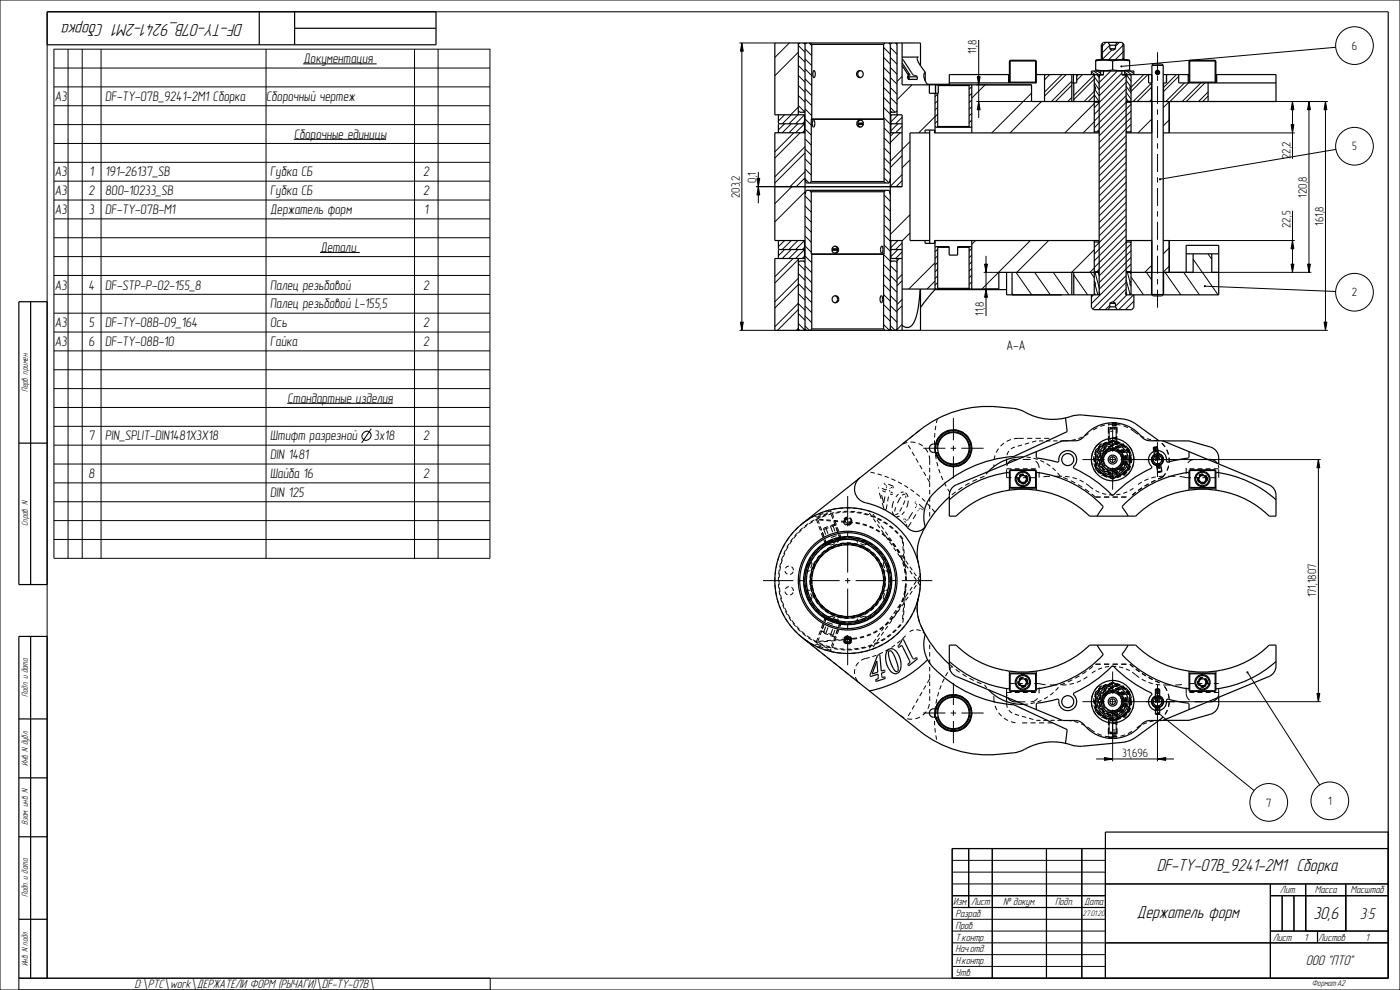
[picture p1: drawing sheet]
<svg xmlns="http://www.w3.org/2000/svg" width="594mm" height="420mm" viewBox="0 0 594 420" stroke-linecap="round" stroke-linejoin="round" font-family="sans-serif">
<defs><g id="words">
<g font-size="7.6">
<text x="103.2" y="10.1" transform="rotate(-180 103.2 10.1)">DF-TY-07B_9241-2M1 Сборка</text>
<text x="490.8" y="369.4">DF-TY-07B_9241-2M1 Сборка</text>
<text x="482.4" y="389.4">Держатель форм</text>
<text x="557.3" y="390.1">30,6</text>
</g>
<text font-size="6.8" x="577" y="389.8">3:5</text>
<text font-size="6.1" x="554" y="409.6">ООО &quot;ПТО&quot;</text>
<g font-size="5.9">
<text x="128.8" y="26.9">Документация</text>
<text x="23.3" y="42.9">А3</text>
<text x="44.7" y="42.9">DF-TY-07B_9241-2M1 Сборка</text>
<text x="112.9" y="42.9">Сборочный чертеж</text>
<text x="124.8" y="58.9">Сборочные единицы</text>
<text x="23.3" y="74.9">А3</text>
<text x="38" y="74.9">1</text>
<text x="44.7" y="74.9">191-26137_SB</text>
<text x="114.7" y="74.9">Губка СБ</text>
<text x="179.6" y="74.9">2</text>
<text x="23.3" y="82.9">А3</text>
<text x="37.6" y="82.9">2</text>
<text x="44.7" y="82.9">800-10233_SB</text>
<text x="114.7" y="82.9">Губка СБ</text>
<text x="179.6" y="82.9">2</text>
<text x="23.3" y="90.9">А3</text>
<text x="37.7" y="90.9">3</text>
<text x="44.7" y="90.9">DF-TY-07B-M1</text>
<text x="114.7" y="90.9">Держатель форм</text>
<text x="180" y="90.9">1</text>
<text x="135.9" y="106.9">Детали</text>
<text x="23.3" y="122.9">А3</text>
<text x="37.6" y="122.9">4</text>
<text x="44.7" y="122.9">DF-STP-P-02-155_8</text>
<text x="114.7" y="122.9">Палец резьбовой</text>
<text x="179.6" y="122.9">2</text>
<text x="114.7" y="130.9">Палец резьбовой L-155,5</text>
<text x="23.3" y="138.9">А3</text>
<text x="37.7" y="138.9">5</text>
<text x="44.7" y="138.9">DF-TY-08B-09_164</text>
<text x="114.7" y="138.9">Ось</text>
<text x="179.6" y="138.9">2</text>
<text x="23.3" y="146.9">А3</text>
<text x="37.6" y="146.9">6</text>
<text x="44.7" y="146.9">DF-TY-08B-10</text>
<text x="114.7" y="146.9">Гайка</text>
<text x="179.6" y="146.9">2</text>
<text x="427.1" y="148.6">A-A</text>
<text x="122" y="170.9">Стандартные изделия</text>
<text x="37.6" y="186.9">7</text>
<text x="44.7" y="186.9">PIN_SPLIT-DIN1481X3X18</text>
<text x="114.7" y="186.9">Штифт разрезной</text>
<text x="158.6" y="186.9">3x18</text>
<text x="179.6" y="186.9">2</text>
<text x="114.7" y="194.9">DIN 1481</text>
<text x="37.6" y="202.9">8</text>
<text x="114.7" y="202.9">Шайба 16</text>
<text x="179.6" y="202.9">2</text>
<text x="114.7" y="210.9">DIN 125</text>
</g>
<text font-size="5.3" x="57" y="419.3">D:\PTC\work\ДЕРЖАТЕЛИ ФОРМ (РЫЧАГИ)\DF-TY-07B\</text>
<g font-size="5.1">
<text x="414.4" y="23" transform="rotate(-90 414.4 23)">11,8</text>
<text x="573.6" y="21.1">6</text>
<text x="573.7" y="63.8">5</text>
<text x="547.5" y="67.4" transform="rotate(-90 547.5 67.4)">22,2</text>
<text x="320.9" y="77.5" transform="rotate(-90 320.9 77.5)">0,1</text>
<text x="313.9" y="83.9" transform="rotate(-90 313.9 83.9)">203,2</text>
<text x="554.5" y="83.8" transform="rotate(-90 554.5 83.8)">120,8</text>
<text x="561.5" y="95.7" transform="rotate(-90 561.5 95.7)">161,8</text>
<text x="547.5" y="96.7" transform="rotate(-90 547.5 96.7)">22,5</text>
<text x="573.6" y="125.7">2</text>
<text x="417.5" y="134" transform="rotate(-90 417.5 134)">11,8</text>
<text x="558.5" y="253.5" transform="rotate(-90 558.5 253.5)">171,1807</text>
<text x="476.1" y="321.1">31,696</text>
<text x="563.5" y="341.5">1</text>
<text x="537.2" y="342.2">7</text>
</g>
<g font-size="4.5">
<text x="543.1" y="379.1">Лит.</text>
<text x="557.9" y="379.1">Масса</text>
<text x="573" y="379.1">Масштаб</text>
<text x="404.4" y="384.1">Изм.</text>
<text x="405.4" y="389.1">Pазраб.</text>
<text x="412" y="384.1">Лист</text>
<text x="425.6" y="384.1">№ докум.</text>
<text x="447.6" y="384.1">Подп.</text>
<text x="460" y="384.1">Дата</text>
<text x="405.4" y="394.1">Пров.</text>
<text x="405.4" y="399.1">Т.контр.</text>
<text x="540" y="399.1">Лист</text>
<text x="553.4" y="399.1">1</text>
<text x="559.3" y="399.1">Листов</text>
<text x="579.4" y="399.1">1</text>
<text x="405.4" y="404.1">Нач.отд.</text>
<text x="405.4" y="409.1">Н.контр.</text>
<text x="405.4" y="414.1">Утв.</text>
</g>
<g font-size="3.8">
<text x="11.8" y="166.4" transform="rotate(-90 11.8 166.4)">Перв. примен.</text>
<text x="11.8" y="223.2" transform="rotate(-90 11.8 223.2)">Справ. N</text>
<text x="11.8" y="295.6" transform="rotate(-90 11.8 295.6)">Подп. и дата</text>
<text x="11.8" y="325" transform="rotate(-90 11.8 325)">Инв. N дубл.</text>
<text x="11.8" y="350" transform="rotate(-90 11.8 350)">Взам. инв. N</text>
<text x="11.8" y="380.6" transform="rotate(-90 11.8 380.6)">Подп. и дата</text>
<text x="11.8" y="410" transform="rotate(-90 11.8 410)">Инв. N подл.</text>
<text x="556.6" y="418.4">Формат:А2</text>
</g>
<text font-size="3.5" x="459.3" y="388.7">27.01.20</text>
</g></defs>
<g fill="none" stroke="#000" stroke-width=".51">
<path d="M20 5h165v14h-165zM110 5v14M125 12h60M125 5v14M338.7 18.2v30.5M339.3 18.2l-.6 .6M341 18.2l.6 .6M341.6 18.8v120.7M342.2 18.2l-.6 .6M343.8 18.2l.6 .6M344.4 18.8v31.7M344.4 18.8h30.5"/>
<path d="M374.9 18.8v31.7M375.5 18.2l-.6 .6M377.1 18.2l.6 .6M377.7 18.8v120.7M378.3 18.2l-.6 .6M380 18.2l.6 .6M380.6 18.2v30.5M382.8 18.2v17.8h13.3M388.3 18.2h-59.5v30.5h12.8M389.7 18.2h.9v9.7M470.2 18l.7 1.2M470.9 19.2v1.5"/>
<path d="M470.9 19.2h2.4M473.3 19.2v1.5M474 18l-.7 1.2M589 5v410h-185v-55h185M382.8 26.8l2.7 4.2M382.8 27.9l2.7 4.2v-1.1M382.8 25.4l.5 .1 4 6.2 1.6 .5M382.8 24.2h5.5M385.2 32.1h.1M385.2 32.1l.1 1.3M385.2 32.1l.1 .2M385.3 32.3l.1 .2"/>
<path d="M385.3 33.4l.1 .2M385.3 32.3v1.1M385.4 33.6l.1 .1M385.4 32.5l.1 .1M385.4 32.5v1.1M385.5 33.7h.1M385.5 32.6h.1M385.5 32.6v1.1M385.5 31l.5 .9-.8 .2M385.6 32.6v1.1M388.9 32.2h.1M389 32.3l.2 .3"/>
<path d="M389.2 32.6h.1M389.2 32.6h-3.6M389.2 32.6v1.1h-3.6M393.4 35.7h2.5M394.3 36v3.6h3.8v-3.3M396.7 39.6v16.8M396.9 36h40.8v7.1h28.7M397.2 36l-.3 .3v3.3M397.8 36l.3 .3M397.9 39.6v14.1M398.1 36.3h13.1M402.8 35.2h36.9v-9.3l-.3-.3h-10.8l-.3 .3v9.3"/>
<path d="M411.2 36.3v17.4M411.5 36l-.3 .3M412 36l.3 .3M412.3 36v20.4M427.9 31.6v3.6M428.3 31.6h-25.5v4.4M428.3 34.9l.3 .3M428.4 25.7l.2 .2M428.6 25.9v9M428.6 34.9l-.2 .1M428.6 34.9h10.8M428.6 25.9h10.8"/>
<path d="M439.4 25.9v9M439.4 34.9l.1 .1M439.5 25.7l-.1 .2M439.7 34.9l-.3 .3M439.7 31.6h28.5M443.2 31.6v11.5M454.8 31.6v11.5M455.4 31.6v3.6M455.6 35.2v7.9M456.8 31.6v3.6h-2M464.3 36.3l.6 1.1-.6 1M464.3 31.6v24.8"/>
<path d="M464.6 31.7l-.3 .3M465.5 30.1h-2.4v1.5M466.1 31.7l.3 .3M466.4 32v92.8M466.4 32h.1M467 30.1v1.5M467.3 25.3v-6.4l.9-.9h7.8l.9 .9v6.4M468 30.1l.1 1.6-1.6 .1-.1 .9M470.9 20.7l1.2 .7 1.2-.7M470.9 20.7h2.4M476 31.6h12.7M476.1 30.1v1.6l1.5 .1 .2 .9"/>
<path d="M477.2 30.1v1.5M477.7 32h.1M477.8 32v92.8M478.1 31.7l-.3 .3M478.7 30.1h2.4v1.5M479.6 31.7l.3 .3M479.9 36.3l-.6 1.1 .6 1M479.9 31.6v24.8M487.3 31.6v3.6h1.4M488.6 35.2v7.9M488.7 31.6v3.6M488.7 27.7l.6-.6h3.6l.6 .6z"/>
<path d="M491 31.6v-.3a.54 .54 0 0 1-.3-.9 .54 .54 0 0 1 .9 0 .54 .54 0 0 1-.4 .9l.1 .3M491.3 31.2h.1M491.3 30.2v1M491.5 30.3v.9M491.5 30.3h.1M493.5 31.6h11M493.7 35.2v7.9M494.9 31.6v3.6h-1.4M500.1 31.6v3.6h41.3M504.1 31.6v3.6M504.5 35.2v-9.3l.3-.3h10.8l.3 .3v9.3M504.5 34.9l.3 .3"/>
<path d="M504.6 25.7l.2 .2M504.8 25.9v9M504.8 34.9l-.2 .1M504.8 34.9h10.8M504.8 25.9h10.8M512.6 35.2v7.9M515.6 25.9v9M515.6 34.9l.1 .1M515.7 25.7l-.1 .2M515.9 31.6h25.5v11.5h-47.9M515.9 34.9l-.3 .3M516.2 31.6v3.6"/>
<path d="M330.6 48.7l-.3 .3v3.2l.3 .3M330.6 52.5l-.3 .3v3.2l.3 .3M330.6 52.5h11M338.7 47l.6 .6h2.3M341.1 48.7l.3 .3M341.4 49v3.2M341.4 52.8v3.2M341.4 52.2l-.3 .3 .3 .3M341.4 56l-.3 .3M341.4 56h.2M341.4 52.8h.2M341.4 52.2h.2"/>
<path d="M341.4 49h.2M341.6 56.3h-12.8v45.7h12.8M341.6 47l-.6 .6M344.2 50.6v26.4M344.2 50.6h30.9M344.4 50.5l-.2 .1M344.4 50.5h30.5M363.9 52.5h2.4M363.9 52.2h2.4M364 52.8h2.3M374.9 50.5l.2 .1M375.1 50.6v26.4"/>
<path d="M377.7 48.7h5.1v30.5h-54M377.7 47l.6 .6M377.7 56.3h5.1M377.7 56h.3M377.7 52.8h.3M377.7 52.5h5.1M377.7 52.2h.3M377.7 49h.3M378 49v3.2M378 52.8v3.2M378 52.2l.3 .3-.3 .3M378 56l.3 .3"/>
<path d="M378.3 48.7l-.3 .3M380.6 47l-.6 .6h-2.3M392.5 56.4v-1.2h4.1v1.2h69.8M394.5 56.4h-8.4v45.6h8.4M396.5 55.2v1.2M396.7 53.7l.3 .3h15l.3-.3M397.9 53.7l-.3 .3M397.9 53.7h13.3M411.2 53.7l.3 .3M464.3 55.5l.4 .5h1.7M464.3 42.8l.3 .3M465.9 43.4l.5 .4"/>
<path d="M466.4 43.4h-1.7l-.4 .4M466.4 42.8l-.3 .3M466.4 55.5l-.5 .5M477.8 56.4h10.9M477.8 43.4h1.7l.4 .4M477.8 43.1h10.9M477.8 55.5l.4 .5M477.8 42.8l.3 .3M478.2 43.4l-.4 .4M479.9 42.8l-.3 .3M479.9 55.5l-.4 .5h-1.7M488.7 43.1v13.3"/>
<path d="M496.1 43.1v13.3h-2.6M328.8 79.2h54M341.6 75.8l.4 1.8h35.3l.4-1.8M344.2 77l-.6 .6M344.2 77h30.9M362.6 79.2h.1M375.1 77l.6 .6M341.6 82.5l.4-1.8h35.3l.4 1.8M343.6 80.7l.6 .6M344.2 81.3v26.4M344.2 81.3h30.9M375.1 81.3v26.4"/>
<path d="M375.7 80.7l-.6 .6M330.6 102l-.3 .3v3.3l.3 .3M330.6 105.9l-.3 .3v3.2l.3 .3M330.6 105.9h11M338.7 109.7v30.4M341 110.7l.6 .6M341.1 102l.3 .3M341.4 102.3v3.3M341.4 106.2v3.2M341.4 105.6l-.3 .3 .3 .3M341.4 109.4l-.3 .3M341.4 109.4h.2"/>
<path d="M341.4 106.2h.2M341.4 105.6h.2M341.4 102.3h.2M341.6 109.7h-12.8v30.4h61.8v-17.5M341.6 110.7h-2.3l-.6 .6M344.2 107.7l.2 .2M344.2 107.7h30.9M344.4 107.9v31.6M344.4 107.9h30.5M353 105.9h2.4M353 106.2h2.4M353 105.6h2.3"/>
<path d="M374.9 107.9v31.6M375.1 107.7l-.2 .2M377.7 110.7h2.3l.6 .6M377.7 102h5.1v38.1M377.7 109.7h5.1M377.7 109.4h.3M377.7 106.2h.3M377.7 105.9h5.1M377.7 105.6h.3M377.7 102.3h.3M378 102.3v3.3M378 106.2v3.2"/>
<path d="M378 109.4l.3 .3M378 105.6l.3 .3-.3 .3M378.3 102l-.3 .3M378.3 110.7l-.6 .6M380.6 109.7v30.4M392.5 102v1.2h4.1v-1.2h69.8M396.5 102v1.2M396.7 104.9l.3-.3h5.7v3.6h3.6v-3.6h5.7l.3 .3M396.7 102v20.6M397.6 104.6l.3 .3M397.9 104.9v17.4M402.7 104.9h-4.8"/>
<path d="M406.3 104.9h4.9M411.2 104.9v17.4M411.5 104.6l-.3 .3M412.3 102v20.6M427.1 115.5v9.6h39.2l.2-.3-.1-.9M429.4 115.5v9.6M454.8 115.5v9.6M455.6 115.5v9.6M464.3 114.8l.4 .4h1.7M464.3 119.3l.6 1-.6 1.1M464.3 102v23.1M464.9 115.5l-.6 .6"/>
<path d="M465.9 102.6l.5 .5M466.1 115.5l.3 .3M466.4 115.5h-42.6v7.1h-41M466.4 102.6h-1.7l-.4 .5M466.4 114.8l-.5 .4M477.8 115.5h10.9M477.8 102.6h1.7l.4 .5M477.8 102h10.9M477.8 114.8l.4 .4M478.1 115.5l-.3 .3M478.2 102.6l-.4 .5M479.3 115.5l.6 .6"/>
<path d="M479.9 114.8l-.4 .4h-1.7M479.9 119.3l-.6 1 .6 1.1M479.9 102v23.1M488.6 115.5v9.6M488.7 102v13.5M493.5 102h2.6v13.5M493.7 115.5v9.6M503.3 115.5v-11.4h13.8v21h-23.7M503.3 107.7h13.8M506.2 107.7v7.8h-12.7M514.1 107.7v7.8h3M8 128h12v120h-12z"/>
<path d="M13 128v120M338.7 139.5l.6 .6M341.6 139.5l.6 .6M341.6 139.5l-.6 .6M344.4 139.5h30.5M344.4 139.5l-.6 .6M374.9 139.5l.6 .6M377.7 139.5l.6 .6M377.7 139.5l-.6 .6M380.6 139.5l-.6 .6M390.4 122.6l-.2 3.1a23.1 23.1 0 0 1-3.1 12.1 2.81 2.81 0 0 1-4.3 .3M396.7 122.3l.3 .3"/>
<path d="M397.9 122.3h13.3M397.9 122.3l-.3 .3M411.2 122.3l.3 .3M412.3 122.3l-.3 .3M463.1 125.1v5.4l.9 .9h16.2l.9-.9v-5.4M464.3 124.5l.6 .6M466.4 124.8h.1M466.4 124.8l-.3 .3M470.9 130.2h2.4M470.9 128.7h2.4M470.9 128.7l1.2-.7 1.2 .7M470.9 128.7v1.5"/>
<path d="M470.9 130.2l-.7 1.2M473.3 130.2l.7 1.2M473.3 128.7v1.5M477.6 124.8h.2M477.8 123.9l-.2 .9 .3 .3h11M477.8 124.8l.3 .3M479.9 124.5l-.6 .6M488.7 124.9h4.8l-.6 .6h-3.6zM423.5 172.6l6.5 .7a17.5 17.5 0 0 1 7.4 2.8 26 26 0 0 0 19.1 .1l2.8-.1 16.8 1.6a12 12 0 0 1 5.9 2.2l9.7 7.1M8 188h12M390.3 182.5l-49.9 39.6M397.2 188.4a7.5 7.5 0 0 1 11.6-4.4 7.5 7.5 0 0 1 0 12.3 7.5 7.5 0 0 1-11.6-4.3"/>
<path d="M397.8 188.4a7 7 0 0 1 10.7-3.9 7 7 0 0 1 0 11.4 7 7 0 0 1-10.7-3.9M398.1 188.4h-1.2l-.2 1.8 .2 1.8h1.2M427.1 195v1.8M428.4 199.5l.2 .1M428.6 199.6v7.2M428.6 199.6h10.8M431.7 194.9l-2.2 .2-1.9 1.5M439.4 199.6v7.2M439.5 199.5l-.1 .1M489.4 189.8l1.5-.3 .2 .3-1.8 .3zM489.6 191.5a4 4 0 0 0-.9 6.6l-.1 .4a56.7 56.7 0 0 0-16.3 11.6h-.4a56.7 56.7 0 0 0-16.4-11.6v-.4a3.9 3.9 0 0 0-1.1-6.7 3.9 3.9 0 0 0-5.2 4.4l-.7 .2-8.6-1.7-.2-.3v-2.4M491.3 191.2a4 4 0 0 1 3.7 4.6l.7 .2 8.5-1.7 .3-.3v-2.4"/>
<path d="M493.5 187.1h11l9.1 2.6a4.8 4.8 0 0 1 3.5 4.6v2.5M504.6 199.5l.2 .1M504.8 199.6h10.8M504.8 199.6v7.2M512.4 194.9l2.3 .2 1.8 1.5M515.6 199.6v7.2M515.7 199.5l-.1 .1M364.8 202.7a6.2 6.2 0 0 0-1.9 6.9 6.2 6.2 0 0 0 5.8 4.1 36.2 36.2 0 0 1 17.3 11 4.8 4.8 0 0 0 6.8-1.6 20.5 20.5 0 0 0-3.1 15.8M395.9 209.5a14.1 14.1 0 0 0-3.3 14M402.8 219v-8.9a4.8 4.8 0 0 1 2.9-4.4l45.1-18.7h5.4a5.4 5.4 0 0 0 4.5-2.7 15.9 15.9 0 0 1 24.4 1.8l2.3 .9h5.9l45.1 18.7a4.8 4.8 0 0 1 3 4.4v8.9M426.2 208.3a39 39 0 0 1 15.6 0M428.3 200.7l-.4-.3a46.5 46.5 0 0 0-25.1 11.6"/>
<path d="M428.3 207.9v-8.3l.3-.3h10.8l.3 .3v8.3M428.3 206.8l.3 .3h10.8l.3-.3M428.6 206.8l-.2 .2M428.6 206.8h10.8M433.2 201.8h1.6l.8 1.4-.8 1.4h-1.6l-.9-1.4zM439.4 206.8l.1 .2M439.7 200.7l.3-.3a46.5 46.5 0 0 1 28 14.4v.4l-2.6 3.8h13.3l-2.5-3.8v-.4a46.5 46.5 0 0 1 27.9-14.4l.4 .3M491.2 200.2l1.7-.4v.3l-1.6 .3zM502.4 208.3a39 39 0 0 1 15.6 0M504.5 207.9v-8.3l.3-.3h10.8l.3 .3v8.3M504.5 206.8l.3 .3h10.8l.3-.3M504.8 206.8l-.2 .2"/>
<path d="M504.8 206.8h10.8M509.4 201.8h1.6l.8 1.4-.8 1.4h-1.6l-.9-1.4zM515.6 206.8l.1 .2M515.9 200.7l.3-.3a46.5 46.5 0 0 1 25.2 11.6M8 270h12v145h-12zM13 270v145M359.4 270.1l.1 .5M359.4 270.2a1.3 1.3 0 0 0-.8 2 1.3 1.3 0 0 0 2.1 0 1.3 1.3 0 0 0-.8-2M359.9 270.1l-.1 .5M360.3 271l-1.4 .1M360.5 271.3l-1.7 .1M376.7 275.8l1.3-.6 1.3 .4 1.3 1.2 1.1 2 .5 2.2v2.3l-.6 1.5-1 .9-1.1 .1-1.2-.6-1.1-1.3-.9-1.8-.5-3.8 .3-1.4z"/>
<path d="M377.2 276.3l.6-.2 .6 .4 1.5 2.9 1.2 3.9-.1 1.1-.3 .5h-.6l-.6-.6-1.4-2.6-1.1-3.6zM381.1 274.1h-.1M382.8 271.3l.4-.1 4.1 8.2 .5 .2 1.1-.6 .3 .5-3.7 3-.3-.7 .8-.7v-.5l-3-6.2-.5-.5-1.1 .8-.3-.5zM402.8 273.7v8.8a4.8 4.8 0 0 0 2.9 4.5l45.1 18.7h5.4a5.4 5.4 0 0 1 4.5 2.6 15.9 15.9 0 0 0 24.4-1.7l2.3-.9h5.9l45.1-18.7a4.8 4.8 0 0 0 3-4.5v-8.8M372 280.4l.4 4.8-2.4 .7zM375.4 284.3l-1.5 .4-.6-7-.8 .2-3.4 8.5 .2 .4 .1 .2 3.1-1 .1 1.7-1 .7 .1 .7 3.8-1.2v-.7M375.4 284.3h.1M375.4 284.4v.7l-1.4 .5 .2 1.6h1.3M375.5 287.2h.1M402.8 280.6a46.5 46.5 0 0 0 25.1 11.6l.4-.3M426.2 284.3a39 39 0 0 0 15.6 0M427.1 295.8v1.8"/>
<path d="M427.6 296.1l1.9 1.4 2.2 .2M428.3 284.7v8.3l.3 .3h10.8l.3-.3v-8.3M428.3 285.8l.3-.3h10.8l.3 .3M428.4 285.7l.2 .1M428.6 293h10.8M428.6 285.8h10.8M428.6 285.8v7.2M428.6 293l-.2 .2M433.2 288h1.6l.8 1.4-.8 1.5h-1.6l-.9-1.5zM439.4 293l.1 .2M439.4 285.8v7.2M439.5 285.7l-.1 .1"/>
<path d="M439.7 291.9l.3 .3a46.5 46.5 0 0 0 28-14.3v-.4l-2.6-3.8h13.3l-2.5 3.8v.4a46.5 46.5 0 0 0 27.9 14.3l.4-.3M490.3 292.3h1.6l.1 .3h-1.8zM502.4 284.3a39 39 0 0 0 15.6 0M504.5 284.7v8.3l.3 .3h10.8l.3-.3v-8.3M504.5 285.8l.3-.3h10.8l.3 .3M504.6 285.7l.2 .1M504.8 293h10.8M504.8 285.8h10.8M504.8 285.8v7.2M504.8 293l-.2 .2M509.4 288h1.6l.8 1.4-.8 1.5h-1.6l-.9-1.5zM515.6 293l.1 .2"/>
<path d="M515.6 285.8v7.2M515.7 285.7l-.1 .1M516.5 296.1l-1.8 1.4-2.3 .2M517.1 295.8a6.4 6.4 0 0 1-1.5 6l-2 1.2-9.1 2.6h-11M541.4 280.6a46.5 46.5 0 0 1-25.2 11.6l-.3-.3M8 305h12M397.2 300.7a7.5 7.5 0 0 1 11.6-4.4 7.5 7.5 0 0 1 0 12.4 7.5 7.5 0 0 1-11.6-4.4M397.8 300.7a7 7 0 0 1 10.7-3.9 7 7 0 0 1 0 11.4 7 7 0 0 1-10.7-3.9M398.1 300.7h-1.2l-.2 1.8 .2 1.8h1.2M439.7 301v-2.4l.2-.3 8.6-1.7 .7 .3a3.9 3.9 0 0 0 5.2 4.4 3.9 3.9 0 0 0 1.1-6.7v-.4a56.7 56.7 0 0 0 16.4-11.7h.4a56.7 56.7 0 0 0 16.3 11.7l.1 .4a3.9 3.9 0 0 0 1.5 6.8M490.2 302.8h1.8l-.1 .3h-1.6zM491.7 305.7l-9.7 7a12 12 0 0 1-5.9 2.3l-16.8 1.6a17.5 17.5 0 0 1-7.8-1.4 26 26 0 0 0-18.7 3.6l-2.1 .5-7.2 .7"/>
<path d="M504.5 301v-2.4l-.3-.3-8.5-1.7-.7 .3a4.1 4.1 0 0 1-3 4.5M8 330h12M8 355h12M411 360v25M421 360v55M444 360v55M459 360v55M589 353h-120v62M404 380h65M469 375h120M539 380h50M539 375v40"/>
<path d="M544 380v15M549 380v15M554 375v20M571 375v20M8 390h12M404 385h65M469 400h120M539 395h50M559 395v5"/>
<circle cx="404.5" cy="190.2" r="6.7"/>
<circle cx="472.1" cy="195" r="1.89"/>
<circle cx="472.1" cy="195" r="1.2"/>
<circle cx="491.1" cy="195" r="1.8"/>
<circle cx="491.1" cy="195" r="2.4"/>
<circle cx="359.7" cy="246.3" r="20.3"/>
<circle cx="359.7" cy="246.3" r="18.1"/>
<circle cx="359.7" cy="246.3" r="20.9"/>
<circle cx="359.7" cy="246.3" r="18.7"/>
<circle cx="359.7" cy="246.3" r="17.5"/>
<circle cx="359.7" cy="246.3" r="15.8"/>
<circle cx="359.7" cy="246.3" r="15.2"/>
<circle cx="472.1" cy="297.7" r="1.89"/>
<circle cx="472.1" cy="297.7" r="1.2"/>
<circle cx="491.1" cy="297.7" r="1.8"/>
<circle cx="491.1" cy="297.7" r="2.4"/>
<circle cx="404.5" cy="302.5" r="6.7"/>
</g>
<g fill="none" stroke="#000" stroke-width=".42">
<path d="M0 0h594v420h-594zM334.9 18.2l-6.1 6.2M338.7 19.3l2.9 2.9M343.3 18.2l1.1 1.1M467.7 18.4v6.9M469.3 18l-2 2M470.9 19.2l-3.6 3.6M474.9 18l-1.6 1.6M476.4 18.4v6.9M476.9 18.9l-6.5 6.4M589 5h-569v410M338.7 22.2l-9.9 9.9"/>
<path d="M338.7 36.3l2.9 2.8M338.7 32l2.9 2.9M338.7 27.8l2.9 2.8M338.7 23.5l2.9 2.9M341.6 37.7l2.8 2.9M341.6 33.5l2.8 2.8M341.6 29.2l2.8 2.9M341.6 25l2.8 2.8M341.6 20.7l2.8 2.9M374.9 37.1l2.8 2.8M374.9 32.9l2.8 2.8M374.9 28.6l2.8 2.9"/>
<path d="M374.9 24.4l2.8 2.8M374.9 20.1l2.8 2.9M377.7 37.1l2.9 2.9M377.7 32.9l2.9 2.8M377.7 28.6l2.9 2.9M377.7 24.4l2.9 2.8M377.7 20.1l2.9 2.9M382.8 32.4l-2.2 2.2M386.9 36l-6.3 6.3M397.9 39.9l-1.2 1.1M412.3 36.7l-1.1 1.2M412.3 39.6l-1.1 1.1"/>
<path d="M417.9 36l-5.6 5.6M437.7 39.5l-16.9 16.9M443.7 31.6l-.5 .5M445.4 31.6l-2.2 2.3M450.6 31.6l-7.4 7.5M452.3 31.6l-9.1 9.2M454.8 34.4l-8.7 8.7M454.8 36.2l-7 6.9M455.7 35.2l-.1 .1M457.5 31.6l-.7 .7M459.3 31.6l-2.5 2.5M463.1 30.6l1.5 1"/>
<path d="M464 30.1l2.2 1.5M464.3 31.8l-8.7 8.7M464.3 33.6l-8.7 8.7M464.3 38.8l-4.3 4.3M464.3 35.1l2.1 3M464.3 32.5l2.1 3M465.4 31.7l1 1.3M465.6 30.1l1.4 1M466.8 31.8l-.3 .3M468.4 30.1l-.2 .3M471.2 30.1l-4.8 4.9M471.7 21.2l-4.1 4.1"/>
<path d="M474.1 30.1l-7.7 7.7M476 31.1l-9.6 9.6-1.9-2.7M476.9 21.7l-3.7 3.6M476.9 24.5l-.9 .8M477.2 30.7l1.4 .9M477.7 32.2l-11.3 11.3M477.8 34.9l-11.4 11.4M477.8 37.7l-11.4 11.5M477.8 39.1l2.1 3M477.8 36.6l2.1 3M477.8 34l1.9 2.7M478 30.1l2.1 1.5-.2 .2"/>
<path d="M478 31.8l1.9 2.7M479.5 30.1l1.6 1.1M481.1 30.1v.1M485.3 31.6l-5.4 5.4M487 31.6l-7.1 7.2M488.6 35.3l-7.8 7.8M488.6 37l-6.1 6.1M490.6 30.8l-.3 .1M490.6 30.9l-.3 .1M490.6 30.6l-.4 .2M490.7 31l-.3 .2M490.7 30.4l-.4 .2"/>
<path d="M490.8 31.1l-.4 .2M490.9 31.2l-.4 .2M491 31.5l-.2 .1M491 31.3l-.3 .2M491.2 29.9l-.8 .3M491.4 29.9l-1.1 .5M491.6 30l-.5 .2M491.7 30.1l-.4 .2M491.8 30.2l-.3 .1M491.8 31.3l-.5 .2M491.9 30.3l-.3 .1M492 31l-.8 .4"/>
<path d="M492 30.4l-.4 .2M492 30.6l-.3 .1M492 30.9l-.5 .2M492 30.7l-.4 .2M499.2 31.6l-5.5 5.5M500.1 32.4l-6.4 6.4M502.6 35.2l-7.9 7.9M504.3 35.2l-7.9 7.9M509.5 35.2l-7.9 7.9M511.2 35.2l-7.9 7.9M512.6 39l-4.1 4.1M328.9 56.3l-.1 .2"/>
<path d="M332.9 48.7l-2.6 2.6M332.9 52.5l-2.6 2.6M335.7 48.7l-3.8 3.8M335.7 52.5l-3.8 3.8M336.8 56.3l-8 8.1M338.5 48.7l-3.8 3.8M338.5 52.5l-3.8 3.8M338.7 45.4l-3.3 3.3M338.7 44.8l2.6 2.5M338.7 40.5l2.9 2.9M339.5 56.3l-10.7 10.8M341.2 48.9l-3.6 3.6"/>
<path d="M341.2 52.7l-3.6 3.6M341.4 51.5l-1 1M341.4 55.4l-1 .9M341.6 58.9l2.6 2.7M341.6 54.7l2.6 2.6M341.6 50.4l2.6 2.7M341.6 46.2l2.8 2.8M341.6 41.9l2.8 2.9M374.9 49.8l2.8 2.9M374.9 45.6l2.8 2.8M374.9 41.3l2.8 2.9M375.1 58.5l2.6 2.7"/>
<path d="M375.1 54.3l2.6 2.6M377.7 45.6l2.1 2M377.7 41.4l2.9 2.8M379.2 56.3l-1.5 1.5M381 48.7l-3 3M381 52.5l-3 3M381.9 56.3l-4.2 4.2M382.8 49.7l-2.8 2.8M382.8 53.6l-2.8 2.7M397.9 42.7l-1.2 1.2M397.9 45.5l-1.2 1.2M397.9 48.4l-8.1 8"/>
<path d="M397.9 51.2l-1.2 1.1M412.3 42.4l-1.1 1.1M412.3 45.2l-1.1 1.2M412.3 48.1l-1.1 1.1M412.3 50.9l-1.1 1.1M441.9 43.1l-13.3 13.3M454.8 41.4l-1.8 1.7M464.3 40.5l-2.6 2.6M464.3 43.9l-12.5 12.5M464.3 51.7l-4.7 4.7M464.3 42.7l.1 .1M464.3 40.2l1.9 2.7"/>
<path d="M466.3 43.7l-2 2M466.4 46.5l-2.1 2M466.4 49.3l-2.1 2.1M466.4 52.1l-2.1 2.1M466.4 54.9l-1.1 1.1M477.8 40.6l-11.4 11.4M477.8 43.4l-11.4 11.4M477.8 46.2l-11.4 11.4M477.8 49l-11.4 11.5M477.8 51.9l-11.4 11.4M477.8 54.7l-11.4 11.4M477.8 57.5l-11.4 11.5"/>
<path d="M477.8 41.7l1 1.4M479.9 44.3l-2.1 2M479.9 47.1l-2.1 2.1M479.9 49.9l-2.1 2.1M479.9 52.7l-2.1 2.1M488.6 42.2l-.9 .9M488.7 50.5l-5.9 5.9M496.1 43.1l-2.6 2.6M496.1 50.9l-2.6 2.5M512.6 40.8l-2.3 2.3M335.9 79.2l-7.1 7.2M341.6 62.2l-12.8 12.8"/>
<path d="M341.6 64.9l-12.8 12.8M341.6 72.8l-6.4 6.4M341.6 75.5l-3.7 3.7M341.6 71.6l2.6 2.7M341.6 67.4l2.6 2.6M341.6 63.2l2.6 2.6M341.6 75.9l1.7 1.7M375.1 75.5l2.1 2.1M375.1 71.2l2.6 2.7M375.1 67l2.6 2.6M375.1 62.8l2.6 2.6M382.8 66.1l-5.1 5"/>
<path d="M382.8 74l-5.1 5M382.8 76.7l-2.5 2.5M386.1 60.1l-8.4 8.3M386.1 67.8l-3.3 3.4M477.8 60.4l-11.4 11.4M477.8 63.2l-11.4 11.4M477.8 66l-11.4 11.4M477.8 68.8l-11.4 11.5M477.8 71.7l-11.4 11.4M477.8 74.5l-11.4 11.4M477.8 77.3l-11.4 11.5M341.6 95.9l2.6 2.6"/>
<path d="M341.6 91.6l2.6 2.7M341.6 81.3l-12.8 12.9M341.6 87.4l2.6 2.6M341.6 83.1l2.6 2.7M343.4 80.7l.8 .8M375.1 99.7l2.6 2.6M375.1 95.5l2.6 2.6M375.1 91.2l2.6 2.7M375.1 87l2.6 2.6M375.1 82.7l2.6 2.7M386.1 91.1l-8.4 8.3M386.1 98.8l-3.3 3.4"/>
<path d="M477.8 80.2l-11.4 11.4M477.8 83l-11.4 11.4M477.8 85.8l-11.4 11.4M477.8 88.6l-11.4 11.5M477.8 91.5l-11.4 11.4M477.8 94.3l-13.5 13.5M477.8 97.1l-13.5 13.6M477.8 100l-13.5 13.5M332.9 102l-2.6 2.7M332.9 105.9l-2.6 2.6M335.7 102l-3.8 3.9M335.7 105.9l-3.8 3.8"/>
<path d="M336.5 109.7l-7.7 7.7M338.5 102l-3.8 3.9M338.5 105.9l-3.8 3.8M338.7 116.1l2.9 2.8M338.7 111.8l2.9 2.9M338.7 110.1l-9.9 10M338.7 118.1l-9.9 9.9M341.2 102.2l-3.6 3.7M341.2 106l-3.6 3.7M341.4 104.9l-1 1M341.4 108.7l-1 1M341.6 117.1l2.8 2.8"/>
<path d="M341.6 112.8l2.8 2.9M341.6 108.6l2.8 2.8M341.6 104.4l2.6 2.6M341.6 100.1l2.6 2.6M374.9 116.5l2.8 2.8M374.9 112.2l2.8 2.9M374.9 108l2.8 2.8M375.1 104l2.6 2.6M377.7 116.9l2.9 2.9M377.7 112.7l2.9 2.8M381 102l-3 3.1M381 105.9l-3 3"/>
<path d="M381.6 109.7l-1 .9M382.8 103.1l-2.8 2.8M382.8 106.9l-2.8 2.8M382.8 116.4l-2.2 2.2M382.8 119.1l-2.2 2.1M396.7 111.5l-11.1 11.1M396.7 119.2l-3.4 3.4M397.9 105.7l-1.2 1.1M397.9 108.5l-1.2 1.2M397.9 111.4l-1.2 1.1M397.9 114.2l-1.2 1.1M397.9 117l-1.2 1.2"/>
<path d="M397.9 119.8l-1.2 1.2M412.3 105.4l-1.1 1.1M412.3 108.2l-1.1 1.2M412.3 111l-1.1 1.2M412.3 113.9l-1.1 1.1M412.3 116.7l-1.1 1.1M412.3 119.5l-1.1 1.2M413.9 102l-1.6 1.6M431.1 115.5l6.6 9.6M437.2 102l-20.6 20.6M439 115.5l6.7 9.6M444.9 102l-13.5 13.5"/>
<path d="M446.9 115.5l6.7 9.6M455.6 116.7l5.9 8.4M462.7 115.5l1.6 2.3M464.3 105.9l-9.6 9.6M464.3 113.7l-1.9 1.8M464.7 115.8l1.7 6.3M466.3 103l-2 2M477.8 118.7l1.7 6.2M477.8 102.8l-12.5 12.4M477.8 116.9l-14.1 14.2M477.8 119.8l-11.6 11.6M478.3 115.5l1.2 4.4"/>
<path d="M479.9 116.1v.1M479.9 117.5l5.3 7.6M479.9 103.5l-13.5 13.5-.4-1.5M479.9 106.4l-13.5 13.5M479.9 109.2l-13.5 13.5M479.9 112l-16.8 16.8M486.4 115.5l2.2 3.1M488.7 112.5l-3 3M494.3 115.5l6.7 9.6M496.1 105.2l-2.6 2.5M496.1 112.9l-2.6 2.6M502.2 115.5l6.7 9.6"/>
<path d="M506.2 110l10.6 15.1M512.5 107.7l1.6 2.3M338.7 137.3l2.6 2.5M338.7 133l2.9 2.9M338.7 128.8l2.9 2.8M338.7 124.6l2.9 2.8M338.7 120.3l2.9 2.9M338.7 120.7l-9.9 10M338.7 128.7l-9.9 9.9M338.7 131.3l-8.8 8.8M338.7 139.3l-.9 .8M341.6 138.3l1.8 1.8"/>
<path d="M341.6 134.1l2.8 2.8M341.6 129.8l2.8 2.9M341.6 125.6l2.8 2.8M341.6 121.3l2.8 2.9M374.9 137.7l2.4 2.3M374.9 133.4l2.8 2.9M374.9 129.2l2.8 2.8M374.9 125l2.8 2.8M374.9 120.7l2.8 2.9M377.7 138.1l2.1 2M377.7 133.9l2.9 2.8M377.7 129.6l2.9 2.9"/>
<path d="M377.7 125.4l2.9 2.8M377.7 121.2l2.9 2.8M382.8 127l-2.2 2.2M382.8 129.7l-2.2 2.1M382.8 137.6l-2.2 2.2M429.4 124.5l.4 .6M464 125.1l-.9 .9M464.6 120.7l1.2 4.4M470.9 129.5l-1.9 1.9M477.8 123.8l.3 1.3-4.8 4.8M477.8 122.6l-5.5 5.5M480.9 125.1l-6.3 6.3"/>
<path d="M481.1 127.8l-3.6 3.6M470.3 179.5h.1M470.4 179.5h.1M470.4 179.5h-.1M470.6 179.4h.1M470.6 179.4l-.1 .1M471.8 179.4h1.8M472.1 180l-2 .1M473.6 179.4v.1M473.6 179.5h.1M473.7 179.5h.1M473.8 179.5h.1"/>
<path d="M473.9 179.5h.1M396.9 192l.6 1.7M397.2 188.4l-.2 2.1M397.8 188.4l-.2 2.1M398.2 185.6l-.9 1.6M398.2 194.7l1.2 1.3M399 184.7h-.1M400.4 183.6l-1.4 1.1M400.4 196.8l1.6 .7M402.7 183v.8M403.2 182.5l-1.8 .5M403.2 197.8l1.8 .2"/>
<path d="M404.4 182.4l1.7 .1M406.1 182.5h.1M406.3 183v.8M407.3 182.9l1.6 .8M407.9 197.2l-1.7 .6M409.9 184.5l1.1 1.4M410.3 195.4l-1.4 1.2M411.6 186.9l.6 1.8M411.8 192.8l-.8 1.7M412.3 189.9l-.1 1.8M427.1 194.6v.4M427.1 199.2v3.5h2.1"/>
<path d="M427.1 198.9h2.1M427.6 196.6l-.4 1.1M428 191.4l-.8 1.6M430.5 198.9h2.1M430.6 189.7l-1.7 .8M433.6 188.8l-1.8 .5M433.9 194.9h3.4M434 198.9h2.1M436.6 187.9l-1.8 .5M437.4 198.9h2.1M439.4 195.6l1.1 1.3 .4 1.6M439.7 187.1l-1.8 .5"/>
<path d="M440.9 187.1h1.8M443.9 187.1h1.8M446.9 187.1h1.8M453.5 187l-3.6 .1M456.4 186.4l-1.8 .4M459.2 185.4l-1.6 .7M461.8 183.9l-1.5 .9M463.1 195l.3 2.2M463.8 191.4l-.6 2.2M463.9 198.6l1.1 1.9M464.1 193.5l-.1 1.8M464.1 196.6l.6 1.7"/>
<path d="M465.2 190.6l-.8 1.7M465.3 199.4l1.2 1.4M465.6 181.4l-1.7 1M467.3 188.4l-1.3 1.3M467.7 193.2l-.4 1.8M467.7 188.4h-1.8l-1.4 1.7M467.9 196.1a4.4 4.4 0 0 1 3.8-5.5 4.4 4.4 0 0 1 4.7 4.8 4.4 4.4 0 0 1-5.4 3.8M468.8 180.3l-1.9 .6M469.7 190.8l-1.4 1.3M470.3 181.1v2.3M470.3 185v2.4M470.3 187.4h.1"/>
<path d="M470.4 187.4h-.1M470.4 187.4h.1M470.6 181.2l-.2 .2M470.6 183.1v2.9M470.6 187.3h.1M470.8 187.3h-.1M470.8 187.3h-.2M470.8 187.3h.1M470.8 188.4h-1.8M470.8 199.6l1.8 .1M470.8 190.4h.1M470.9 187.3h-.1"/>
<path d="M471 187.3h-.1M471 181.2v1.1M471 183h1.3M471.2 181.2v1.1M471.6 181.2v1.1M471.7 187.2h-.3M471.7 187.2h2.2M471.7 180.2h2.2M471.8 181.2h1.8M472.1 187.2h-.4M472.1 181.2v1.1M472.5 187.2l.7 .1"/>
<path d="M472.6 181.2v1.1M472.7 190.3l-1.9 .1M472.7 199.7h-.1M473 181.2v1.1M473.1 181.2v1.1M473.4 187.3h.1M473.4 180l2 .3M473.5 187.3h.1M473.6 187.3h.1M473.6 183.1v2.9h-1.8M473.7 181.3l.2 .2h-2.2M473.7 187.3v.1"/>
<path d="M473.7 187.4h.1M473.8 187.4h.1M473.9 188.4h-1.9M473.9 187.4h.1M473.9 181.1v2.3M473.9 185v2.4M473.9 190.6l1.5 1M475.4 198.4l-1.5 1M475.4 198.3v.1M476.2 192.6h.1M476.2 192.6l.6 1.8M476.7 180.7l1.8 .7"/>
<path d="M476.8 195.6l-.6 1.8M476.9 188.3l-1.8 .1M477.7 189.1l1.2 1.4M479.2 189.4l1.1 1.9M479.5 191.6l.5 1.8M479.7 199.8l-1.5 1.7h-1.8M479.7 182.1l3.1 2.1M479.7 197.6l-.8 1.7M480.2 194.6l-.2 1.8M480.8 192.7l.3 2.2M481 196.4l-.6 2.1M483.9 184.8l1.6 .8"/>
<path d="M486.6 186.1l1.7 .5M489.3 190.1h.1M489.5 186.8l1.8 .2M489.8 190l-.5 .1M490 189.8l.4 2.2M490.3 189.6v.2M490.7 193.3l.3 2M490.8 189.9h-.4l.3 2M490.8 189.8v.1M491 193.3l.3 2M491.1 189.8h.1M491.3 196.7l.4 2"/>
<path d="M491.3 191.2l-1 .1M491.6 196.6l.4 2M491.8 187l.1 .1M492.2 200v.1M492.2 200h.1M492.9 187.1h.6M492.9 199.8l-.4 .1M492.9 199.8h.1M492.9 188l1.4 1.6M495 190.8l.7 2M495.8 197.6l-.6 2M496 194.2v2"/>
<path d="M503.3 198.5v2.5M504.7 198.9h2M506.9 194.9l-1.7 .4-1.2 1.1M508.1 198.9h2.1M509.1 194.9h3.3M511.6 198.9h2M515 198.9h2.1M516.9 197.3l.2 1.2M517.1 199.2v3.5M343.5 220l-1.5 1M345.9 219.1h.1M346.2 218.5l-1.6 .9"/>
<path d="M347.5 219.9l-1.2 .5M348.2 219.3l-1.6 .7M349 217.3l-1.7 .7M349.3 217.9l-2 .7M350.4 218.8l-1.7 .6M351 218.2l-1.7 .6M351.8 216.4l-1.7 .5M352.7 216.6h.1M352.7 216.6l-2.1 .8M353.1 217.8l.6 1.8M353.3 217.9l-1.8 .5M353.9 217.5l-1.7 .4"/>
<path d="M354.8 215.8l-1.8 .4M356.2 217.4l-1.8 .3M356.9 217.1l-1.8 .2M357.8 215.5l-1.8 .1M359 215.4l1.8 .1M359.2 217.2l-1.8 .1M359.4 219.7l-1 .7-.1 1.3M359.9 216.9l-1.8 .1M359.9 219.9l-.1 .3M360.5 217.2l1.8 .1M361.1 217l1.7 .1M362 215.5l1.8 .2"/>
<path d="M363.5 217.5l1.8 .3M364 217.3l1.8 .3M365 215.9l1.8 .4M366.4 218l1.8 .5M367 217.9l1.7 .4M368 216.6l1.7 .5M368.2 216.6h.1M368.8 217.6l1.1 1.5M369.3 218.9l1.7 .6M369.8 218.7l1.7 .7M370.4 218.1l1 1.5M372.6 219.9l1.6 .9"/>
<path d="M372.6 207.3v.1M372.6 207.1v.1M372.7 206.9v.1M372.8 206.8l-.1 .1M372.8 206.8h.1M372.8 206.7v.1M373.1 209.1l.7 2.5M374 210l.9 3.4 .5-2.8M374.1 207.2l1.8 .7 .1-.5M374.3 213.3l.7 2.5M374.4 208.2l1.4 .6M375.1 215.9h.1"/>
<path d="M375.2 216h.1M375.2 205.4h.1M375.2 205.3h.1M375.2 205.2v.1M375.2 205.5h.1M375.2 205v.1M375.2 205h.1M375.3 204.9l-.1 .1M375.3 204.9h.1M375.4 216.1l.4 .1M375.4 205.6h.1M375.5 205.6h.1"/>
<path d="M375.5 205.6l.1 .1M375.6 205.7h.1M375.7 205.7v.1M375.9 216.2h.1M376 216.1l-.1 .1M376 206h.1M376.1 206v.1M376.1 206.1v.1M376.1 206.8v.2M376.1 206.2h.1M376.1 206.7v.1M376.2 206.6l-.1 .1"/>
<path d="M376.2 206.2v.1M376.2 206.3h.1M376.2 206.3v.1M376.4 214l-.4 2M376.9 205.4l2.2 .9M377 210.7l-.4 2M377.2 209.3h.1M377.5 208l-.1 .5M377.5 207.6h.1M377.6 207.3v.1M377.6 207.2v.1M377.6 207.2h.1"/>
<path d="M377.6 207.1v.1M377.7 207l-.1 .1M377.7 207h.1M377.7 209.6l.8 .3M377.9 208.7l.7 .3M378 206.8l.5 .1M378 206.8h.1M378.5 209.9h.1M378.5 206.9h.1M378.6 209.9h.1M378.6 217h.1M378.6 217l.6 1.4"/>
<path d="M378.6 209.8v.1M378.6 209.8h.1M378.6 209h.1M378.7 206.9h.1M378.7 209.5l-.1 .3M378.7 206.9v.1M378.7 209.1h.1M378.8 207h.1M378.9 207h.1M379 207h-.1M379 207h.1M379 206.9v.1"/>
<path d="M379.1 206.9h.1M379.1 206.8h.1M379.1 206.3v.1M379.1 206.6v.2M379.1 206.4v.1M379.2 218.4v.1M379.2 212.6l-.7 2.9M379.2 218.5l.2 .1M379.4 218.6h.1M379.4 218.6l.3 .3M379.7 218.9h.1M379.9 218.2h.1"/>
<path d="M380 218.2h.1M380.1 218.2v.1M380.1 215.2l-.5 1.8M380.1 215.2h.1M380.1 218.3h.1M380.1 210.9h.1M380.2 218.3h.1M380.3 218.3h-.1M380.4 218.2l-.1 .1M380.5 219.2h.1M380.5 218.2h-.1M381.1 217.7l-.6 .5"/>
<path d="M381.2 209.6l-1.1 1.3M381.6 219l-1.1 .2M381.7 219h-.1M381.7 217h.1M382.2 210.9l-1.4 2.5M382.7 215.3l-1 1.7M382.8 210.1v.1M383.2 209.8l-.4 .3M383.3 209.8h-.1M383.3 208.8l-1.1 .2M383.3 208.8h.1M383.5 209.7l-.2 .1"/>
<path d="M383.6 209.7h-.1M383.6 209.7h.1M383.7 220h-.1M383.7 209.7h.1M383.7 220h.1M383.7 217.1l-1.1 1.2M383.7 217.1h.1M383.8 209.7h.1M383.9 209.7l.1 .1M383.9 212.4l-.7 1.7M384.2 209.1h.1M384.2 209.1l.6 .7 .5 1.1"/>
<path d="M384.3 211.2h.1M384.3 210.3v.9M385.3 212.4l-.6 2.9M385.3 212.4h.1M387.2 217.3l-1.7 2.8M388.2 213.2h.1M388.2 213.1v.1M388.4 212.8l-.1 .2M388.4 213.4l.3 .4M388.5 212.7h-.1M388.5 215.1l-.2 .4M388.6 212.6h-.1"/>
<path d="M388.6 218.2l-1.2 2M388.6 212.6l.1 .1M388.9 213.9v.1M388.9 214.5l-.2 .4M388.9 214v.1M388.9 214.1l.1 .1M389 214.2h.1M389 214.2v.1M389.6 216.5l-.2 .4M389.9 216v.1M390 213.9l1.9 1.8M390 216h-.1"/>
<path d="M390 215.9v.1M390 215.9h.1M390.1 215.9h-.1M390.1 215.8v.1M390.2 215.7h.1M390.3 215.7h-.1M390.4 215.7h-.1M390.4 215.6v.1M390.4 215.6h.1M390.6 215.7h.1M390.7 215.7l.1 .1M390.8 215.8h.1"/>
<path d="M390.8 215.8l.1 .1M391 216l.3 .2M391.4 216.3h.1M391.5 216.4h.1M391.6 216.4h.1M391.7 216.3l-.1 .1M391.7 216.3h.1M391.8 216.1l-.1 .2M391.9 216h.1M391.9 215.7h.1M391.9 215.9v.1M391.9 215.9h.1"/>
<path d="M392 215.8h-.1M430.5 202.7h2.1M432.1 203l.2 1.1 .6 .7M432.3 203.1l.1 .9 .6 .6M432.7 201.8l-.1 .1M432.8 202h.1M434 202.7h2.1M434.4 201.6l-.8-.1-.8 .5M434.5 201.4h-1l-.8 .4M435.5 203.9l-.5 .7-.9 .3M435.7 204l-.6 .8-1 .3M437.4 202.7h2.1"/>
<path d="M440.9 200.2v2.5M451.9 202.1l1.9 .2M455 202.6l1.9 .6M458 203.7l1.7 .8M460.8 205.2l3 2.3M464.8 210.9h2.2M464.8 208.1l1.7 .8M466 201.6h.1M467.6 209.3l1.8 .4M468.4 210.9h2.2M469.1 201.6h-1.9M470.6 209.9l1.8 .1"/>
<path d="M472.1 210.9h2.2M472.1 201.6h-1.8M475.2 201.6h-1.8M475.4 209.6l-1.8 .3M475.7 210.9h2.2M478.2 200.3l-1.4 1.2M478.3 208.6l-1.7 .7M480.9 207.1l-1.6 1M481.9 208.8l-1.5 1.2M484.4 204.5l-1.6 1.1M484.5 207l-1.6 1.1M487.3 203.2l-1.8 .7"/>
<path d="M487.3 205.3l-1.7 1M490.2 203.8l-1.7 .8M490.4 202.3l-1.9 .5M491.7 200.1h-.1M491.8 200l-.3 .1M491.9 200h-.1M491.9 200h.1M491.9 200.1l.1 .2M493.5 202.1l-1.9 .1M494.5 200.8l-.5 .7a3.1 3.1 0 0 1-2.3 1.6l-.3 .1M503.3 202.7h2.1M506.7 202.7h2.1"/>
<path d="M508.3 203l.2 1.1 .6 .7M508.5 203.1l.1 .9 .6 .6M508.9 201.8l-.1 .1M510.2 202.7h2.1M510.6 201.6l-.8-.1-.8 .5M510.7 201.4h-1l-.8 .4M511.7 203.9l-.5 .7-.9 .3M511.9 204l-.6 .8-1 .3M513.6 202.7h2.1M329.6 239l-.3 1.8M330.5 236.1l-.6 1.8M331.2 238.9l-.4 1.8"/>
<path d="M331.6 233.3l-.7 1.7M332 237.4l-.5 1.8M332.1 236.1l-.6 1.7M332.6 234.9l-.1 .1M333 230.7l-.9 1.5M333 234.6l-.7 1.7M333.3 233.3l-.7 1.6M334.4 231.9l-.9 1.6M334.7 228.2l-1 1.4M334.7 228.1v.1M334.7 230.7l-.9 1.6M336 229.4l-1 1.5"/>
<path d="M336.5 228.3l-1.1 1.4M336.6 225.8l-1.2 1.4M337.5 224.8l-.1 .1M337.9 227l-1.2 1.4M338.4 226l-1.2 1.3M338.7 223.6l-1.2 1.2M340 224.8l-1.3 1.3M340.6 223.9l-1.3 1.3M341 221.7l-1.4 1.1M342.4 222.9l-1.5 1.2M343 222.1l-1.5 1.1M344.9 221.3l-1.6 .9"/>
<path d="M345.5 220.6l-1.5 .9M346.3 220.2l.7 1.8M346.3 220.5h.1M346.3 220.4l-.4 .3M347.4 223.2l.7 1.8M347.5 220.3l1.9 .1M347.6 220.6l1.8 .1M348.1 225.1h.1M348.4 224.5l-.2 .4M348.5 226.2l.6 1.7M348.9 225.7l.7 1.9M349.4 224.1l.9 2.7"/>
<path d="M349.6 229.1l.6 1.8M350 228.9l.7 1.8M350 230.4h.1M350 230.4l.8 .4M350.2 230.9h.1M350.3 223.8l1 2.7M350.4 230.8l-.2 .1M350.5 230.7l-.1 .1M350.6 220.5l1.9 .2M350.6 220.8l1.9 .2M350.7 230.6h.1M351.1 230.4l-.3 .2"/>
<path d="M351.3 230.3l.4-.2zM351.3 230.3l-.2 .1M351.3 223.4l-1.7 .6M351.5 223.9l-2 .7M352 230.8l-2.1 .8M352.3 223.1l1 2.7M353.3 222.7l1 2.7M353.4 229.4l-1 .4M353.4 229.2l-2 .7M353.6 229.7l-1.7 .6M353.7 220.8l1.9 .2M353.7 221.1l1.9 .2"/>
<path d="M354.2 220.8l.6 1.7M354.2 222.4h.1M354.2 222.4l-1.7 .6M354.2 222.4l.4 .1M354.7 223.6l.6 1.9M354.8 228.7l2-.7-.4 .8M354.9 222.7l-2.1 .7M354.9 227.2l-2.3 .9M355.1 228.8l-1 .3M355.3 223.7l.6 1.8M355.5 229.5l-2.1 .8M355.8 226.7l.7 1.9-1.7 .7"/>
<path d="M356 228.6l-.4 .1M356 228.6h-.2M356.3 226.7l.7 1.7M356.4 228.5l-.4 .1M356.6 228.5l-.6 .1M356.7 228.5h-.1M356.8 228.5h-.1M356.8 221.1l1.9 .2M356.8 221.4l1.9 .2M356.9 228.4l-.1 .1M356.9 228.4l-.3 .1M357 228.4h-.1"/>
<path d="M358.4 221.6h.1M358.7 220.2l-.3 1.4M358.8 220.2l.6-.4 .1 .4M358.8 220.2h-.1M359.1 228.2l-2.1 .8M359.9 221.7l1.9 .1M360 221.4l1.8 .1M360.9 220.9h.1M360.9 220.9l-.2 1.1-1 .4M361.1 220.8h.1M361.1 220.8l-.3 1.3-1.1 .5M361.8 221.5h.1"/>
<path d="M363 222l1.8 .3M363 221.7l1.9 .3M366 222.6l1.7 .5M366.1 222.3l1.7 .5M368.9 223.5l1.6 .8M369 223.2l1.7 .8M370.6 220.1l1 1.4M371.6 224.8l1.6 1M371.8 224.6l1.5 .9M372.1 220l1.6 .9M372.1 220.6l1.1 1.5M372.3 222.5l1 1.5"/>
<path d="M373.9 223.1l1 1.5M374 225l1 1.4M374.2 226.5l1.4 1.1M374.3 226.2l1.5 1.2M374.8 221.5l1.5 1M375.2 221.4l1.5 1M375.6 225.5l1.1 1.5M375.7 227.4l1 1.5M376.5 228.4l1.3 1.3M376.7 228.2l1.3 1.3M377.3 223.2l1.4 1.1M377.4 228l1 1.5"/>
<path d="M377.4 229.9l1.1 1.4M377.6 223.1l1.4 1.1M378.6 230.6l1.1 1.5M378.8 230.4l1.1 1.5M379.1 230.5l1 1.5M379.1 232.3l1.1 1.5M379.6 225.1l1.3 1.3M379.9 225l1.3 1.3M380.4 233.1l.9 1.6M380.6 232.9l1 1.6M380.8 233l1.1 1.5M380.9 234.8l1 1.4"/>
<path d="M381.7 227.3l1.1 1.4 .2 1.9M381.9 235.7l.7 1.7M382 227.2l1.1 1.4M382.1 235.6l.8 1.7M382.6 235.5l1 1.5M382.6 237.2l1 1.5M382.9 228.7h.1M383 238.6l.5 1.7M383.1 228.6h-.1M383.1 231.8l.1 1.9M383.1 228.6h.1M383.1 228.6l-.2 .1"/>
<path d="M383.2 229.8l.2 1.9M383.3 238.5l.5 1.7M383.3 234.9l.2 1.9M383.4 220.5v.1M383.5 220.7h.1M383.5 232.9l.1 1.9M383.6 220.2l-.2 .3M383.6 238l.2 1.8M383.8 236.1l.1 1.8M383.8 221.1l.4 .6M383.8 220h.1M384 220.2l.4 .4"/>
<path d="M384 239.2l.2 1.8M384.3 239.7l1 1.4M384.3 237.9l1 1.5M384.5 222.3h.1M384.5 222.3l.3 .9M384.6 220.8h.1M384.7 220.8h.1M384.8 220.8h.1M384.8 223.3h.1M384.9 223.4h.1M384.9 223.4l.2 .2M384.9 220.8h-.1"/>
<path d="M384.9 220.8h.1M385.1 220.7h.1M385.2 220.6l-.1 .1M385.2 223.7h.1M385.2 220.5v.1M385.3 220.5h-.1M385.3 223.7h.1M385.4 220.3l-.1 .2M385.4 220.3h.1M385.4 223.6h.1M386.6 221.5l-1.2 2.1M328.8 245v1.8"/>
<path d="M328.8 248l.2 1.8M329.1 242l-.2 1.8M329.1 251l.3 1.8M329.7 254l.5 1.8M330.3 244.9v1.7M330.3 244.8v.1M330.3 247.8l.1 1.8M330.6 246.3v1.8M330.6 241.9l-.2 1.7M330.6 250.8l.3 1.8M330.6 256.9l.7 1.7M330.7 243.3l-.1 1.8"/>
<path d="M330.7 249.3l.3 1.8M331.2 240.3l-.3 1.8M331.2 252.3l.4 1.8M331.2 253.7l.5 1.8M331.8 259.7l.8 1.6M332 255.2l.6 1.7M332.1 256.6l.7 1.6M333 258.1l.8 1.6M333.3 259.3l.8 1.6M380.2 258.9l-1.1 1.4M380.7 259.1l-1 1.5M381 259.2l-1.1 1.6"/>
<path d="M381.9 258.2l-1.1 1.5M381.9 256.4l-1 1.5M382.1 256.4l-.8 1.6M382.4 256.5l-.8 1.6M383.2 253.5l-.6 1.7M383.2 253.5h.1M383.3 257.8l-.1 1.8M383.5 253.6l-.6 1.8M383.5 259.1l-.1 1.9M383.6 255.7l-1 1.5M383.6 254l-1 1.4M383.6 254.7l-.1 1.8"/>
<path d="M383.8 241.5l.3 1.8M383.8 256l-.2 1.8M383.9 250.6l-.4 1.7M383.9 241.1l.2 1.8M383.9 251.6l-.2 1.8M384.1 241.4l.3 1.9M384.1 252.9l-.2 1.8M384.2 244.2h.1M384.2 248.5l-.2 1.8M384.2 250.6l-.4 1.8M384.2 244.5l.1 1.8M384.2 247.5l-.1 1.9"/>
<path d="M384.3 242.3l.2 1.9M384.4 249.7l-.2 1.9M384.5 244.5l.1 1.8M384.5 247.6l-.1 1.8M385.3 251.5l-1 1.5M385.3 253.2l-1 1.5M386 242.1l1 1.5M386 240.4l1.1 1.5M387 249.1l-1 1.4M387.1 250.7l-1.1 1.5M387.7 244.6l1.1 1.5M387.8 242.9l1 1.5"/>
<path d="M388.3 257.9l-.7 1.7M388.8 246.6l-1.1 1.5M388.8 248.3l-1 1.5M389.1 257.6l.1 2.4M389.3 255.1l-.6 1.7M389.4 247l1.1 1.5M389.5 245.4l1 1.5M389.7 253.7l-.5 2.4M389.9 240.1l.3 1.8M390 252.1l-.4 1.8M390.4 243.1l.1 1.8M390.4 249.1l-.2 1.8"/>
<path d="M390.5 244.2l-1.1 1.4M390.5 245.8l-1 1.5M390.6 246.1l-.1 1.8M332.6 261.3h.1M333.2 262.3l1 1.6M334.4 260.8l.9 1.5M334.7 261.9l1 1.5M334.9 264.8l1.1 1.5M336 263.3l1.1 1.4M336.5 264.4l1.1 1.4M336.8 267.2l1.3 1.3M337.9 265.7l1.2 1.3"/>
<path d="M338.4 266.7l1.3 1.2M339 269.3l1.4 1.2M340 267.8l1.4 1.2M340.6 268.7l1.4 1.1M341.3 271.2l1.5 1M341.4 271.3l1.5 1.2M342.4 269.7l1.4 1.1M343 270.5l1.5 1M343.8 273.2l1.5 1.2M343.9 272.9l1.5 .9M344.9 271.4l1.4 .8M345.5 272.1l.7 .4"/>
<path d="M346.2 272.5l.9 .4M346.3 275.2l1.4 1.1M346.3 272.2h.1M346.3 272.2l.2 .1M346.5 274.3l1.7 .7M347 270.6l-.7 1.6M347.3 274.1l2 .7M347.5 272.8l1.7 .7M348.1 267.7l-.7 1.7M348.1 267.5l2 .8M348.1 272.3l-1.8 .2M348.2 273.4l1.7 .7"/>
<path d="M348.2 267.8l.2 .4M348.4 268.2h.1M348.7 277.1l1.5 1.2M349.1 264.7l-.6 1.8M349.3 275.5l1.8 .5M349.5 271.9l-1.9 .2M349.6 265.1l-.7 1.8M349.6 268.6l1.7 .6M349.9 261.1l2.1 .7M350.2 261.8l-.6 1.7M350.2 261.8h.1M350.3 261.8h.1"/>
<path d="M350.3 265.8l-.9 2.7M350.3 261.8l.1 .1M350.4 273.9l1.7 .5M350.4 261.9l.4 .2M350.4 261.9h.1M350.6 275.3l2.1 .7M350.7 262l.2 .1M350.7 261.9l-.7 1.9M350.8 261.9l-.8 .3M350.8 262.1l.3 .1M350.9 262.1l.4 .3M351 264l2.3 .9"/>
<path d="M351 274.4l1.7 .5M351.1 262.2v.1M351.2 279l1.4 1.2M351.3 272.1l-1.9 .1M351.3 266.2l-1 2.7M351.4 262.7l2 .8M351.5 268.8l2 .7M351.7 262.6h.1M351.7 262.6l1 .4M351.9 262.3l1.7 .7M352.2 276.3l1.8 .4M352.5 269.7l1.7 .6 .4-.2"/>
<path d="M352.6 271.6l-1.9 .2M353.3 274.7l1.7 .4M353.3 266.9l-1 2.7M353.4 263.3l1 .3M353.4 262.4l2.1 .7M353.7 273.1l-.6 1.8M353.9 275.2l1.8 .3M354.3 267.3l-1 2.7M354.4 271.8l-1.9 .1M354.8 263.4l1.7 .6-.7 1.9M354.8 270.1l-.6 1.8M354.9 270h.1"/>
<path d="M355.1 263.8l.7 .2zM355.2 276.9l1.8 .2M355.3 267.2l-.6 1.8M355.7 264l.5 .1M355.8 271.4l-1.9 .1M355.8 264h.1M355.9 267.2l-.6 1.7M356.2 275.2l1.8 .2M356.4 263.9l.4 .8-2-.7M356.9 275.6l1.8 .1M356.9 264.2h.1M357 263.6l2.1 .8"/>
<path d="M357 264.2l-.7 1.8M357.5 271.5l-1.9 .2M358.2 277.2h1.8M358.8 271.4h.1M358.9 271.1l-1.9 .2M359.4 270.1l-1.1 .7v1.3M359.4 270.1h.1M359.9 270.1h.1M361.1 275.4h-1.9M361.1 271.2h.1M361.1 271.2l-.3 1.3-1.1 .5M361.3 271.2l-.8 .1"/>
<path d="M361.7 275.7h-1.8M363 277l-1.8 .2M363.6 270.6l-2.7 .3M363.7 270.9l-1.9 .2M364.1 275.1l-1.8 .2M364.6 275.3l-1.8 .3M366 276.6l-1.8 .3M366.6 269.9l-1.8 .5M366.7 270.2l-1.8 .5M367 274.5l-1.7 .4M367.5 274.7l-1.7 .4M368.2 276h.1"/>
<path d="M368.2 274.2l1.7-.6-1.1 1.5M368.9 275.8l-1.7 .5M369 278.9l-3.6 1.2M369.4 268.9l-1.7 .7M369.6 269.2l-1.8 .6M370.4 273.7l-1.7 .6M371.4 273.1l-1 1.5M371.6 271.1l-1 1.5M371.8 274.8l-1.7 .6M371.8 278l-1.7 .6M372.1 267.5l-1.6 .9M372.3 267.8l-1.6 .9"/>
<path d="M372.7 272.4l-1.7 .7M373.1 272.5l-1.6 .7M373.1 272.5h.1M373.2 270.6l-1.1 1.5M373.3 268.7l-1 1.5M374.5 273.4l-1.6 .9M374.6 276.8l-1.7 .7M374.7 265.8l-1.5 1.1M374.8 266.1l-1.5 1M374.9 268.1l-1 1.5M375 266.2l-1 1.5M375.3 270.9l-1.6 .9"/>
<path d="M375.7 271l-1.5 .9M376.7 265.6l-1.1 1.5M376.7 263.8l-1 1.4M376.9 263.8l-1.3 1.3M377.1 271.9l-1.6 .9M377.2 264l-1.4 1.3M377.2 275.3l-1.5 .9M377.7 269.1l-1.4 1.1M378.1 269.2l-1.4 1.1M378.4 263.1l-1 1.5M378.5 261.3l-1.1 1.5M379 261.6l-1.2 1.3"/>
<path d="M379.2 261.7l-1.2 1.5M379.5 270l-1.4 1.1M379.7 273.6l-1.5 1.1M380 267.1l-1.3 1.3M380.1 260.7l-1 1.5M380.3 267.2l-1.3 1.2M381.2 266.3v.1M381.7 268l-1.3 1.2M382.1 264.9l-1.2 1.4M382.1 271.8l-1.4 1.1M382.4 265l-1.2 1.3M383.1 260.9l-.2 1.8"/>
<path d="M383.3 262.2l-.4 1.8M383.7 265.7l-1.2 1.4M384.2 269.7l-1.2 1.2M385.5 263.3l-1 1.5M387 260.7l-.9 1.5M387.6 267.3l-1.6 .7M388.8 267.2l1.8 .4M389.5 261.5l.6 2.3M390.7 265.3l1.2 2.6M391.6 268.2l1.2 1.4M353.6 281l1.5 1.2M356 282.9l1.5 1.2"/>
<path d="M358.5 284.9l1.4 1.1M360.9 286.8l1.5 1.2M362.7 283.9l-.1 2M362.9 287.2l1 1.8M363.4 288.8l1.4 1.1M364.3 281l-1.2 1.6M398.2 298l-.9 1.5M399 297h-.1M400.4 295.9l-1.4 1.1M402.7 295.4v.7M403.2 294.8l-1.8 .5M404.4 294.7l1.7 .2"/>
<path d="M406.1 294.9h.1M406.3 295.4v.7M407.3 295.2l1.6 .9M409.9 296.8l1.1 1.4M411.6 299.3l.6 1.7M427.1 297.9l.3 2.3M427.1 293.8h2.1M427.1 292.3v3.5M427.1 294.1l.2 1.2M428.5 290h2M430.5 293.8h2.1M431.7 297.7h3.4"/>
<path d="M431.9 290h2.1M433.8 287.5l-.9 .4-.6 .7M433.8 287.7l-.8 .3-.6 .7M434 293.8h2.1M435 288l.5 .7 .2 .9M435.1 287.9h.1M435.1 287.9l.6 .7 .2 1M435.2 290.7l-.8 .4h-.9M435.2 290.7h.1M435.3 290.8l-.8 .5h-1M435.4 290h2M437.4 293.8h2.1"/>
<path d="M438.8 290h2.1M440.2 296.3l-1.3 1-1.6 .4M440.9 291.7v2.4M452.5 290.5l-1.9 .1M455.7 289.9l-1.9 .4M458.6 288.7l-1.7 .8M461.3 287.1l-1.6 1M463.1 297.8l.3 2.1M463.8 294.1l-.6 2.2M464.1 296.2l-.1 1.9M464.1 299.3l.6 1.7M464.8 281.8h2.2"/>
<path d="M464.8 284.6l-1.5 .9M465.2 293.4l-.8 1.6M467.3 291.1l-1.3 1.3M467.6 283.4l-1.7 .6M467.7 295.9l-.4 1.8M467.7 291.1h-1.8l-1.4 1.7M467.9 298.8a4.4 4.4 0 0 1 3.8-5.5 4.4 4.4 0 0 1 4.7 4.8 4.4 4.4 0 0 1-5.4 3.8M468.4 281.8h2.2M469.7 293.6l-1.4 1.2M470.6 282.8l-1.8 .3M470.8 291.1h-1.8M470.8 293.1h.1"/>
<path d="M471.8 282.7l1.8 .1M472.1 281.8h2.2M472.7 293l-1.9 .1M473.9 291.1h-1.9M473.9 293.3l1.5 1M474.8 282.9l1.8 .5M475.7 281.8h2.2M476.2 295.3h.1M476.2 295.3l.6 1.8M476.8 298.3l-.6 1.8M476.9 291l-1.8 .1M477.7 291.8l1.2 1.4"/>
<path d="M477.7 283.8l1.6 .8M479.2 292.1l1.1 1.9M479.4 281.8l1.5 1.2M479.5 294.3l.5 1.8M480.2 297.3l-.2 1.9M480.4 285.2l2.9 2.2M480.8 295.4l.3 2.2M481 299.1l-.6 2.1M481.9 283.8l1.6 1.2M484.4 288.1l1.7 .9M484.5 285.7l1.7 1M487.3 289.5l1.8 .6"/>
<path d="M487.3 287.4l1.7 .9M490.2 288.9l1.8 .8M490.2 292.6h.1M490.3 292.6h.1M490.4 290.3l1.9 .3M490.7 292.6h-.5M491 292.6h.1M491 292.6v2M491 296v2M491 299.4v2M491 292.4v.2M491.3 292.3v.2"/>
<path d="M491.3 299.4v2.1l-1.1-.1M491.3 292.6v2M491.3 296v2M491.3 292.6h.1M491.4 292.6h.3M494.1 291.2l1.1 1.8M495.6 294.3l.4 2.1M496.1 297.8l-.4 2.1M503.3 291.7l.1 3.4 1.4 2M504.7 293.8h2M504.7 290h2M506.9 297.7h3.3"/>
<path d="M508.1 293.8h2.1M508.1 290h2.1M508.5 288.6h.1M510 287.5l-.9 .4-.6 .7M510 287.7l-.8 .3-.6 .7M511.2 288l.5 .7 .2 .9M511.3 287.9h.1M511.3 287.9l.6 .7 .2 1M511.4 290.7l-.8 .4h-.9M511.4 290.7h.1M511.5 290.8l-.8 .5h-1M511.6 293.8h2"/>
<path d="M511.6 290h2M515 293.8h2.1M515 290h2.1M517 294.9l-.5 1.2M517.1 292.3v3.5M396.9 304.3l.6 1.7M397.2 300.7l-.2 2.2M397.8 300.7l-.2 2.2M398.2 307l1.2 1.4M400.4 309.1l1.6 .8M403.2 310.2l1.8 .1M407.9 309.5l-1.7 .6"/>
<path d="M410.3 307.7l-1.4 1.2M411.8 305.2l-.8 1.6M412.3 302.2l-.1 1.8M428 301.3l1.4 1.2M430.6 303l1.8 .5M433.6 303.9l1.8 .5M436.6 304.7l1.9 .6M439.7 305.6h1.8M442.7 305.6h1.8M445.7 305.6h1.8M448.7 305.6h1.8M452.9 305.6l1.7 .3"/>
<path d="M455.8 306.1l1.8 .5M458.7 307l1.6 .8M461.3 308.4l3.1 2.2M463.9 301.3l1.1 1.9M465.3 302.1l1.2 1.4M465.6 311.2l1.9 .8M466 304.3h.1M468.8 312.3l1.9 .3M469.1 304.3h-1.9M470.3 313.2h.1M470.3 305.3v2.3M470.3 309.2v2.4"/>
<path d="M470.3 305.3h.1M470.4 313.2h.1M470.4 305.3h.1M470.4 313.2h.2M470.4 311.3l.2 .2M470.4 305.3h.2M470.5 313.2h.1M470.6 305.3h.1M470.6 306.7v2.9M470.6 305.3l.1 .1M470.7 305.4h.1M470.8 305.4h.1"/>
<path d="M470.8 302.3l1.8 .1M471 305.4l.7 .1M471 305.4h.1M471 310.4v1.1M471.2 310.4v1.1M471.6 310.4v1.1M471.7 305.5h.6M471.7 312.4h2.2M471.7 311.2h2.2l-.2 .2M471.7 305.5h2.2M471.8 313.2h1.8M471.8 311.5h1.8"/>
<path d="M471.8 306.7h1.8v2.9M471.9 309.7h1.2M472.1 310.4v1.1M472.1 304.3h-1.8M472.6 310.4v1.1M472.7 302.4h-.1M473 310.4v1.1M473.1 310.4v1.1M473.2 305.4h.1M473.3 305.4h-.1M473.3 305.4h.1M473.4 305.4h-.2"/>
<path d="M473.4 305.4h.1M473.4 305.4h-.1M473.6 305.3l-.2 .1M473.6 305.3h.1M473.6 313.2h.1M473.7 313.2h.1M473.7 305.3h.1M473.8 313.2h.1M473.8 313.2h-.1M473.8 305.3h.1M473.9 313.2h-.1M473.9 305.3h-.1"/>
<path d="M473.9 313.2h.1M473.9 305.3v2.3M473.9 309.2v2.4M473.9 305.3h.1M473.9 305.3h-.2M474.1 312.5l-2 .2M475.2 304.3h-1.8M475.4 301l-1.5 1.1M477.3 311.7l-1.9 .6M478.2 303l-1.4 1.2M479.7 302.5l-1.5 1.7h-1.8M479.7 300.3l-.8 1.7"/>
<path d="M480.3 310.2l-1.8 1M483.9 307.8l-1.6 1M486.6 306.6l-1.7 .7M489.5 305.9l-1.7 .3M490.5 302.8h.1M490.6 302.8h.4M491 302.8h.1M491 302.9v.2M491.3 302.8v.2M491.3 302.8h.1M492 302.8h-.4M492 302.8h.1"/>
<path d="M493.1 305.6l-2.4 .1M493.4 304.1l-1.6 1.5M495.3 301.2l-1 1.9M411 360v25M421 360v55M444 360v55M459 360v55M469 360v55M404 365h65M404 370h65M404 375h185M404 380h65"/>
<path d="M539 380h50M539 375v40M544 380v15M549 380v15M554 375v20M571 375v20M404 385h65M404 390h65M404 395h65M404 400h185M539 395h50M559 395v5"/>
<path d="M208 415v5M404 415v-55h185v55h-581v5M404 405h65M404 410h65"/>
</g>
<g fill="none" stroke="#000" stroke-width=".42" stroke-dasharray="1.8 1.2" stroke-linecap="butt">
<path d="M476 195a3.9 3.9 0 0 0-5.6-3.5 3.9 3.9 0 0 0-.7 6.6 3.9 3.9 0 0 0 6.2-2.3l.1-.8M476.4 195a4.3 4.3 0 0 0-6.2-3.9 4.3 4.3 0 0 0-.7 7.3 4.3 4.3 0 0 0 6.8-2.7l.1-.7M476.9 195a4.8 4.8 0 0 0-7-4.3 4.8 4.8 0 0 0-.7 8.1 4.8 4.8 0 0 0 7.6-3l.1-.8M477.6 195a5.6 5.6 0 0 0-8-5 5.6 5.6 0 0 0-.8 9.5 5.6 5.6 0 0 0 8.8-3.6v-.9M477.8 195a5.7 5.7 0 0 0-8.3-5.1 5.7 5.7 0 0 0-.8 9.7 5.7 5.7 0 0 0 9-3.7l.1-.9M478.1 195a6 6 0 0 0-8.7-5.4 6 6 0 0 0-.9 10.2 6 6 0 0 0 9.5-3.9l.1-.9M478.2 195a6.1 6.1 0 0 0-8.9-5.5 6.1 6.1 0 0 0-.8 10.4 6.1 6.1 0 0 0 9.6-3.9l.1-1M479.3 195a7.2 7.2 0 0 0-10.5-6.4 7.2 7.2 0 0 0-.9 12.2 7.2 7.2 0 0 0 11.3-4.8l.1-1M479.5 195a7.4 7.4 0 0 0-10.8-6.6 7.4 7.4 0 0 0-.9 12.6 7.4 7.4 0 0 0 11.6-4.9l.1-1.1M479.6 195a7.5 7.5 0 0 0-11-6.7 7.5 7.5 0 0 0-.9 12.8 7.5 7.5 0 0 0 11.8-5l.1-1.1M479.9 195a7.8 7.8 0 0 0-11.4-6.9 7.8 7.8 0 0 0-.9 13.3 7.8 7.8 0 0 0 12.2-5.4l.1-1M493.5 195a2.4 2.4 0 0 0-3.4-2.2 2.4 2.4 0 0 0-.5 4 2.4 2.4 0 0 0 3.8-1.3l.1-.5"/>
<path d="M435.6 203.2a1.61 1.61 0 0 0-2.3-1.4 1.61 1.61 0 0 0-.4 2.6 1.61 1.61 0 0 0 2.6-.8l.1-.4M511.8 203.2a1.61 1.61 0 0 0-2.3-1.4 1.61 1.61 0 0 0-.4 2.6 1.61 1.61 0 0 0 2.6-.8l.1-.4M375.1 246.3a15.5 15.5 0 0 0-22.7-13.6 15.5 15.5 0 0 0-1.4 26.5 15.5 15.5 0 0 0 24-11.3l.1-1.6M375.7 246.3a16.1 16.1 0 0 0-23.6-14.1 16.1 16.1 0 0 0-1.4 27.5 16.1 16.1 0 0 0 24.9-11.7l.1-1.7M377.3 246.3a17.6 17.6 0 0 0-26-15.5 17.6 17.6 0 0 0-1.4 30.2 17.6 17.6 0 0 0 27.3-13l.1-1.7M378 246.3a18.3 18.3 0 0 0-27-16.1 18.3 18.3 0 0 0-1.5 31.4 18.3 18.3 0 0 0 28.4-13.5l.1-1.8M378.3 246.3a18.6 18.6 0 0 0-27.5-16.3 18.6 18.6 0 0 0-1.4 31.9 18.6 18.6 0 0 0 28.8-13.9l.1-1.7M435.6 289.4a1.61 1.61 0 0 0-2.3-1.4 1.61 1.61 0 0 0-.4 2.7 1.61 1.61 0 0 0 2.6-.8l.1-.5M476 297.7a3.9 3.9 0 0 0-5.6-3.5 3.9 3.9 0 0 0-.7 6.6 3.9 3.9 0 0 0 6.2-2.3l.1-.8M476.4 297.7a4.3 4.3 0 0 0-6.2-3.8 4.3 4.3 0 0 0-.7 7.2 4.3 4.3 0 0 0 6.8-2.6l.1-.8M476.9 297.7a4.8 4.8 0 0 0-7-4.3 4.8 4.8 0 0 0-.7 8.1 4.8 4.8 0 0 0 7.6-3l.1-.8M477.6 297.7a5.6 5.6 0 0 0-8-5 5.6 5.6 0 0 0-.8 9.5 5.6 5.6 0 0 0 8.8-3.6v-.9"/>
<path d="M477.8 297.7a5.7 5.7 0 0 0-8.3-5.1 5.7 5.7 0 0 0-.8 9.7 5.7 5.7 0 0 0 9-3.7l.1-.9M478.1 297.7a6 6 0 0 0-8.7-5.4 6 6 0 0 0-.9 10.2 6 6 0 0 0 9.5-3.8l.1-1M478.2 297.7a6.1 6.1 0 0 0-8.9-5.5 6.1 6.1 0 0 0-.8 10.4 6.1 6.1 0 0 0 9.6-3.9l.1-1M479.3 297.7a7.2 7.2 0 0 0-10.5-6.4 7.2 7.2 0 0 0-.9 12.2 7.2 7.2 0 0 0 11.3-4.8l.1-1M479.5 297.7a7.4 7.4 0 0 0-10.8-6.6 7.4 7.4 0 0 0-.9 12.6 7.4 7.4 0 0 0 11.6-4.9l.1-1.1M479.6 297.7a7.5 7.5 0 0 0-11-6.7 7.5 7.5 0 0 0-.9 12.8 7.5 7.5 0 0 0 11.8-5l.1-1.1M479.9 297.7a7.8 7.8 0 0 0-11.4-6.9 7.8 7.8 0 0 0-.9 13.3 7.8 7.8 0 0 0 12.2-5.4l.1-1M493.5 297.7a2.4 2.4 0 0 0-3.4-2.2 2.4 2.4 0 0 0-.5 4.1 2.4 2.4 0 0 0 3.8-1.4l.1-.5M511.8 289.4a1.61 1.61 0 0 0-2.3-1.4 1.61 1.61 0 0 0-.4 2.7 1.61 1.61 0 0 0 2.6-.8l.1-.5"/>
</g>
<!-- layer: AXES -->
<g fill="none" stroke="#000" stroke-width=".42">
<path d="M491.1 22.1v7.7M491.1 32v2.3M491.1 36.5v7.7M491.1 46.4v2.3M491.1 50.9v7.7M491.1 60.8v2.3M491.1 65.3v7.7M491.1 75.2v2.3M491.1 79.7v7.6M491.1 89.6v2.3M491.1 94.1v7.6M491.1 104v2.3"/>
<path d="M491.1 108.5v7.6M491.1 118.4v2.3M491.1 122.9v7.6M397.7 177.7l-.4 1.8M404.5 177.4v9.4M470.4 179.6l.2 .1M471.7 180l2.3 .1M471.7 179.4l2.2 .1M473.7 179.6l-1.9 .1M381.8 189.2h.1M384.6 187l-1.7 1.3M384.9 187.7l-1.9 .8"/>
<path d="M385.4 188.9l.9 1.7M386.3 187.5l2.1 .2M387 191.7l1 1.7M387.5 184.7l-1.7 1.4M388.6 194.5l1 1.7M389.7 188.2l1.8 1M390.2 197.3l1 1.7M390.3 182.5l-1.7 1.3M391.7 190.2h9.4M392.5 190.2l1.2 1.8M394.2 193.3l.3 3.9M394.5 198.5v1.8"/>
<path d="M396.5 186.8v1.9M396.6 189.9l.2 1.9M396.7 183.7l-.2 1.9M396.9 193l.3 1.8M397.1 180.7l-.3 1.8M397.5 196l.4 1.8M398.3 199l.6 1.7M403.4 190.2h2.2M404.5 189v2.3M404.5 193.6v9.4M407.9 190.2h9.4M419.4 200l-1 1.2"/>
<path d="M421.7 197.1v.8M422.2 193.2l-.4 2M423.7 190.3l-1 1.7M426 188l-1.5 1.3M428.9 186.5l-1.8 .8M434.4 186l-4.2 .2M435.5 193.9l1.8 .2M435.8 186h2.2M438.5 194.4l1.7 .5M439.4 186h2.2M441.4 195.3l1.6 .8M443 186h2.2"/>
<path d="M444.1 196.7l1.5 1M446.5 198.5l1.4 1.2M459.3 195h9.4M470.3 181.5v2.5M470.3 185.7l.9 .9M470.3 180.3l.3 .2M470.6 181.3v2.2M470.6 185v2.3M471 195h2.2M471.7 185.7h2.2l-.9 .9M472 187.2h.4M472.1 182.2v9.4"/>
<path d="M472.1 193.8v2.3M472.1 198.4v9.4M473.6 181.3v2.2M473.6 185v2.3M473.8 180.3l-.2 .2h-1.8M473.9 181.5v2.5M475.5 195h23M489.6 189.8l.4 2.1M489.8 189.7h.3l.3 2.1M489.8 193l.5 2.6M490.2 189.6l.4 2.2M490.3 193.3l.4 2.1"/>
<path d="M490.4 189.6h.3l.4 2.1M490.7 197.3l.2 .1zM490.7 193.2l.4 2.1M490.9 193.2l.4 2.1M490.9 196.8l.4 2.2M491.1 187.6v14.8M491.1 192.6l1.6 .6M491.1 192.6h-.1M491.2 192.6h.4l.5 2.6M491.2 192.6l-.7 .1M491.3 193.1l.4 2.1M491.4 196.8l.4 2.1"/>
<path d="M491.6 196.7l.3 2.2M491.6 192.5h-1.1M491.8 197.4l-1.1 .1M492 196.6l.4 2.2M492.4 197l-1.5 .4M492.4 197h.1M492.7 193.2h.1M492.9 188l1.4 1.6M493.4 194.2l-.2 1.8M495 190.8l.7 2M495.8 197.6l-.6 2M496 194.2v2"/>
<path d="M348.3 218.8l-1.7 .6-.7-.3M351.2 217.7l-1.7 .7M352.4 217.3h.1M352.7 216.6l-.3 .7M352.8 218.4l.6 1.7M359.7 210.4v12.9M369.4 200.3l1.8 .5M372.4 201.1l1.7 .5M375.3 202l1.8 .7M378.2 203.1l1.7 .8M381 204.4l1.6 .9M383.7 205.9l1.6 1"/>
<path d="M386.3 207.6l1.5 1.1M388.8 209.5l1.4 1.1M391.2 211.4l1.3 1.3M391.9 200.1l.9 1.7M393.4 213.6l1.3 1.4M393.5 203l1 1.6M394.5 201.6v1.9M394.5 204.7v1.9M394.5 207.9v1.8M394.5 211v1.9M394.5 214.1v1.9M394.5 217.3v1.8"/>
<path d="M395.5 215.9l1.2 1.4M399.3 201.9l.8 1.7M400.6 204.7l.9 1.7M402.1 207.4l1 1.6M405.5 208.7l-1.7 1.3M408.3 206.7l-1.7 1.2M411.3 204.9l-1.8 1M414.5 203.4l-1.9 .9M417.7 202.1l-1.9 .7M445.5 202.1l-2.8 .2M447.5 202.1h3.1M448.7 200.6l1.1 1.5"/>
<path d="M451.1 202.5l2 .9M454.3 204l1.9 .9M457.4 205.6l1.8 1.1M460.4 207.5l1.7 1.2M463.2 209.5l1.6 1.4h2.2M468.4 210.9h2.2M472.1 210.9h2.2M475.7 210.9h2.2M481.9 208.8l-1.5 1.2M484.5 207l-1.6 1.1M487.3 205.3l-1.7 1M490.2 203.8l-1.7 .8"/>
<path d="M492 200.3h-.2M492.6 200.2h-.2M494.5 200.8l-.5 .7a3.1 3.1 0 0 1-2.3 1.6l-.3 .1M495.6 202.1h3.1M500.5 202.2l2.8 .5M343.8 237.6l-1.3 3.1M344.1 238.3l.5 .9-.6 1.7M345.1 239.4l.8 .3M347 220.5l.6 1.7M348 223.3l.6 1.7M349 226.1l.7 1.7M350.1 228.9l.6 1.7"/>
<path d="M352.8 231.8l.3 .8M353.5 229.3l-1.7 .7M353.8 221.2l.6 1.7M354.3 230.6l-1.7 .7-1-.5M354.8 224l.6 1.7M355.6 230.8l.3 .8M355.8 226.8l.6 1.7-1.8 .4M355.9 229.2l-.5 1M358.8 221.1v.1M358.8 221.2v.2M358.8 221v.1M358.8 220.9v.1"/>
<path d="M358.8 221.4v.1M358.8 221.5l.1 .2M358.9 221.7h.1M359 221.7l.3 .3M359.3 222h.1M359.3 220.3l-.5 .6M359.4 222h.3M359.4 220.3h-.1M359.5 220.2l-.1 .1M359.7 225.6v2.2M359.7 230.1v12.8M359.7 222h.1"/>
<path d="M360.1 221.9l-.4 .1M360.2 221.9h-.1M363.5 229.2l.4 1M363.7 230.8l-.3 .8M365 230.6l1.7 .7 1-.5M365.3 229.1l3.1 1.4M366.5 231.8l-.2 .8M374.2 239.4l-.8 .3M375.2 238.3l-.5 .9 .6 1.7M376.5 239.6l.9 3.2M323.8 246.3h12.8M338.9 246.3h2.2"/>
<path d="M341.9 249.8l1 3.2M342.6 250.1l1 .5M343.4 246.3h12.9M343.6 242.1l-1 .4M344 251.7l.6 1.7-.5 1M344.1 242.3l.8 .3M344.9 250.1l-.8 .3M345.9 252.9l-.8 .3M358.5 246.3h2.3M359.7 245.2v2.3M359.7 249.7v12.9M363 246.3h12.9"/>
<path d="M373.4 252.9l.8 .3M374.4 250.1l.8 .3M375.2 242.3l-.8 .3M375.3 251.7l-.6 1.7 .5 1M375.8 242.1l.9 .4M376.7 250.1l-.9 .5M376.8 252l-1.3 3.1M378.2 246.3h2.2M382.7 246.3h12.9M345.9 273.6l.7-.4 1.7 .7M347.6 270.4l-.6 1.7M348.6 267.6l-.6 1.7"/>
<path d="M349.5 274.3l1.7 .6M349.7 264.8l-.7 1.7M351.6 261.9l1-.5 1.7 .6M352.3 262.9l-1.6-.9-.6 1.7M352.4 275.3l.3 .7M353.1 260.1l-.3 .8M353.4 272.5l-.6 1.7M353.5 263.3l1.7 .6M354.4 269.7l-.6 1.7M355.4 262.4l.5 1M355.4 266.9l-.6 1.7M355.9 261.1l-.3 .8"/>
<path d="M356.4 264.1l-.6 1.7M359.7 264.8v2.3M359.7 269.4v12.8M363.4 261.1l.3 .8M363.9 262.4l-.4 1M366.3 260.1l.2 .8M366.4 263.1l-3.2 1M367.7 261.9l-1-.5-1.7 .6M394.5 272.3h.1M394.5 273.5v1.9M394.5 276.6v1.9M394.5 279.8v1.9"/>
<path d="M388 299.3l-1 1.6M389.6 296.4l-1 1.7M391.2 293.6l-1 1.7M392.8 290.8l-.9 1.7M394.3 298.7l-.6 2M394.5 282.9v1.9M394.5 286v1.9M394.5 289.2v1.9M394.5 292.3v1.9M394.5 295.4v1.9M394.5 288l-1 1.7M396.9 299.7l-.2 1.8"/>
<path d="M397.5 296.6l-.4 1.9M398.3 293.7l-.5 1.7M399.3 290.8l-.6 1.7M400.6 287.9l-.8 1.7M402.1 285.2l-.9 1.6M402.8 281.8l1.6 1.3M403.8 282.7l-1.1 1.5M404.5 289.7v9.4M405.5 284l1.7 1.2M408.3 286l1.8 1.1M411.3 287.7l1.9 1M414.5 289.3l1.9 .8"/>
<path d="M417.7 290.6l1 1.3M421.7 295.3l.2 2.8M422.2 299.4l.8 1.8M436.1 298.7l-1.8 .1M439.1 298.1l-1.8 .4M440.9 290l2.7 .5M441.9 297.1l-1.7 .6M444.6 295.6l-1.6 .9M445.5 290.6h3.1M447 293.8l-1.4 1.1M449.1 291.6l-1.2 1.3M451.8 289.8l-2 .8"/>
<path d="M455 288.4l-1.9 .9M458 286.7l-1.8 1M459.3 297.7h9.4M460.9 284.8l-1.7 1.2M463.7 282.7l-1.6 1.3M464.8 281.8h2.2M468.4 281.8h2.2M471 297.7h2.2M472.1 281.8h2.2M472.1 284.9v9.4M472.1 296.6v2.2M475.5 297.7h23"/>
<path d="M475.7 281.8h2.2M479.4 281.8l1.5 1.2M481.9 283.8l1.6 1.2M484.5 285.7l1.7 1M487.3 287.4l1.7 .9M490.2 288.9l1.8 .8M490.2 299.9l.2 .1M490.2 295.5v2.6M490.6 292.3v2.1M490.6 295.9v2.1M490.6 299.5v2.1M490.8 292.3h.2v2.1"/>
<path d="M490.9 295.1l1.1 .2M490.9 295.3l1.1 .2v2.6M491 295.9v2.1M491 299.5v2.1M491.1 290.3v14.8M491.2 292.3v2.1M491.2 295.9v2.1M491.2 299.5v2.1M491.4 292.3h.3v2.1M491.4 295.3l1.6 .9M491.7 295.9v2.1M491.7 299.5v2.1"/>
<path d="M492 299.9l-1.6 .1M493.5 297.4v.1M493.5 297.5l-.5 1.6M493.5 290.6h3.1M494.1 291.2l1.1 1.8M495.6 294.3l.4 2.1M496.1 297.8l-.4 2.1M501.5 290.4l-2.8 .2M381.8 303.4l1.8 1.1M384.9 304.9l2.1 .2M386.3 302.1l-.9 1.7M390.4 304.2l-2 .7"/>
<path d="M391.7 302.5h9.4M393 301.9l-1.5 1.5M396.5 305.8l.1 1.9M396.6 302.7l-.1 1.9M396.7 308.9l.2 1.9M397.1 312l.3 1.8M403.4 302.5h2.2M404.5 301.4v2.2M404.5 305.9v9.4M407.9 302.5h9.4M423.7 302.4l1.3 1.4M426 304.7l1.7 1"/>
<path d="M428.9 306.2l2 .4M433.6 306.7h2.2M437.2 306.7h2.2M440.9 306.7h2.1M444.5 306.7h2.2M470.1 312.6l2.4 .1M470.3 308.7v2.5M470.3 313.2l2.1 .1M470.6 305.3v2.3M470.6 309.1v2.3M470.6 312.1l-.3 .3M471.2 306.1l-.9 .9"/>
<path d="M471.8 312.1h1.8l.2 .3M471.8 305.5h.3M472.1 301.1v9.4M472.4 312.9l-2 .2M473 306.1l.9 .9h-2.2M473.6 312.9l.1 .2M473.6 305.3v2.3M473.6 309.1v2.3M473.9 308.7v2.5M490.2 300.1l1.1 .1M490.6 303.1h.1M490.8 303.1h.2"/>
<path d="M491 303.1h.1M491.2 303.1h.1M491.4 303.1h.3M491.7 303.1h.1M493.4 304.1l-1.5 1.4M495.3 301.2l-1 1.9"/>
</g>
<g fill="none" stroke="#000" stroke-width=".51">
<path d="M388.3 18.2h1.4M345.2 30l.4 .2 .3 1.1-.1 1.1-.5 .5-.4-1.1zM364.9 32.9h.2M365.1 29.9l-.8 .5-.4 .9 .2 .9 .8 .7M388.3 24.2h1.4l-.6 .5 .4 1.4 3.1 4.5M392.6 30.6l-.6 .8v1.3l1.6 3.3M392.6 30.6v3.7M395.9 35.7h6.9M396.1 36h.8v3.6M464.9 29.7l3.6 .3 3.6-.3M464.9 25.8l3.6-.3 3.6 .3M464.9 25.5h14.4v4.5h-14.4z"/>
<path d="M472.1 29.7l3.6 .3 3.6-.3M472.1 25.8l3.6-.3 3.6 .3M472.1 25.8v3.9M488.7 27.7v97.2M490.7 30.4v.7M491 31.4l.3 .2M491.6 30.6v.3M493.5 27.7v97.2M345 51l.4 .2 .3 1.1-.1 1.1-.5 .5-.4-1.1zM365.2 50.9l-.9 .5-.4 1 .4 1 .9 .5M394.5 55.2v48M396.5 56.4h.2"/>
<path d="M354.2 104.5h.1M354.3 104.5l.9 .6 .2 1-.4 .9-.8 .4M374 104.5l.4 .1 .2 1-.1 1.3-.3 .5-.6-1.2zM396.5 102h.2M354.2 125.5h.1M354.3 125.5h.1M354.3 128.4h-.1M354.4 128.4h-.1M354.4 125.5l.7 .6 .3 .8-.3 .9-.7 .6M373.8 125.5l.4 .1 .2 1-.1 1.3-.3 .5-.6-1.2zM417.7 122.6v.3M421.7 122.6v.3"/>
<path d="M427.1 122.9h-30.4l-6.2 7.6M429.4 125.1h21.1M423.5 172.6a46.2 46.2 0 0 0-33.2 9.9M452.1 177.3l.7 5.8-22.6 10.5a52.8 52.8 0 0 0-34.3 15.9M396.9 188.4a1.93 1.93 0 0 0-2.6 1.8 1.93 1.93 0 0 0 2.6 1.8M434.3 193.8a19.8 19.8 0 0 0-14.9 6.2M464.9 190.8l7.2-4.1 7.2 4.1v8.3l-7.2 4.2-7.2-4.2zM489.3 190.1l.5 2.8a2.4 2.4 0 0 0-1.1 2.5 2.4 2.4 0 0 0 1.9 1.9l.6 2.9M489.8 192.8a2.55 2.55 0 0 0-1.2 2.6 2.55 2.55 0 0 0 2.1 2.1M491.1 189.8l.5 2.8M491.6 192.5a2.55 2.55 0 0 1 2 2 2.55 2.55 0 0 1-1.1 2.7M492.4 197l.5 2.8"/>
<path d="M402.8 210.9l-5.5 5.6-4.5 6.6M426.2 208.3a38.9 38.9 0 0 0-20.5 10.7h-2.9M441.8 208.3a38.9 38.9 0 0 1 20.5 10.7h3.1M502.4 208.3a38.9 38.9 0 0 0-20.5 10.7h-3.2M518 208.3a38.9 38.9 0 0 1 20.5 10.7h2.9M389.7 253.7a19.7 19.7 0 0 0 2.9 15.5 47.1 47.1 0 0 0 10.2 12.6M340.4 270.5l49.9 39.7a46.2 46.2 0 0 0 33.2 9.8M359.5 270.6a.9 .9 0 0 0-.6 1.4 .9 .9 0 0 0 1.5 0 .9 .9 0 0 0-.6-1.4M392.6 269.2a14.4 14.4 0 0 0 4.8 15.4 52.8 52.8 0 0 0 32.8 14.4l22.6 10.5-.7 5.8M393.6 279.9a47.7 47.7 0 0 1-24.7 13.2M402.8 273.7h2.9a38.9 38.9 0 0 0 20.5 10.6M465.4 273.7h-3.1a38.9 38.9 0 0 1-20.5 10.6"/>
<path d="M478.7 273.7h3.2a38.9 38.9 0 0 0 20.5 10.6M541.4 273.7h-2.9a38.9 38.9 0 0 1-20.5 10.6M419.4 292.7a19.8 19.8 0 0 0 14.9 6.1M464.9 293.5l7.2-4.1 7.2 4.1v8.3l-7.2 4.2-7.2-4.2zM490.2 295.3a2.55 2.55 0 0 0-1.6 2.4 2.55 2.55 0 0 0 1.6 2.4M490.2 292.6v2.8a2.4 2.4 0 0 0-1.5 2.3 2.4 2.4 0 0 0 1.5 2.2M490.2 299.9v2.9M492 292.6v2.9M492 299.9v2.9M492 295.3a2.55 2.55 0 0 1 1.7 2.4 2.55 2.55 0 0 1-1.7 2.4M396.9 300.7a1.93 1.93 0 0 0-2.6 1.8 1.93 1.93 0 0 0 2.6 1.8"/>
<circle cx="364.8" cy="31.5" r="1.46"/>
<circle cx="491.1" cy="30.7" r=".9"/>
<circle cx="364.9" cy="52.4" r="1.46"/>
<circle cx="354.4" cy="105.9" r="1.46"/>
<circle cx="354.5" cy="126.9" r="1.45"/>
<circle cx="404.5" cy="190.2" r="7.8"/>
<circle cx="453" cy="195" r="2.55"/>
<circle cx="472.1" cy="195" r="6.6"/>
<circle cx="472.1" cy="195" r="4.8"/>
<circle cx="472.1" cy="195" r="3.9"/>
<circle cx="434" cy="203.2" r="3.2"/>
<circle cx="434" cy="203.2" r="2.86"/>
<circle cx="510.2" cy="203.2" r="3.2"/>
<circle cx="510.2" cy="203.2" r="2.86"/>
<circle cx="359.7" cy="246.3" r="30.9"/>
<circle cx="359.7" cy="271.5" r="1.5"/>
<circle cx="434" cy="289.4" r="3.2"/>
<circle cx="434" cy="289.4" r="2.86"/>
<circle cx="453" cy="297.7" r="2.55"/>
<circle cx="472.1" cy="297.7" r="6.6"/>
<circle cx="472.1" cy="297.7" r="4.8"/>
<circle cx="472.1" cy="297.7" r="3.9"/>
<circle cx="510.2" cy="289.4" r="3.2"/>
<circle cx="510.2" cy="289.4" r="2.86"/>
<circle cx="404.5" cy="302.5" r="7.8"/>
</g>
<g fill="none" stroke="#000" stroke-width=".42" stroke-dasharray="1.8 1.2" stroke-linecap="butt">
<path d="M477.6 195a5.6 5.6 0 0 0-8-5 5.6 5.6 0 0 0-.8 9.5 5.6 5.6 0 0 0 8.8-3.6v-.9M477.8 195a5.7 5.7 0 0 0-8.3-5.1 5.7 5.7 0 0 0-.8 9.7 5.7 5.7 0 0 0 9-3.7l.1-.9M479.3 195a7.2 7.2 0 0 0-10.5-6.4 7.2 7.2 0 0 0-.9 12.2 7.2 7.2 0 0 0 11.3-4.8l.1-1M479.9 195a7.8 7.8 0 0 0-11.4-6.9 7.8 7.8 0 0 0-.9 13.3 7.8 7.8 0 0 0 12.2-5.4l.1-1M435.5 203.2a1.53 1.53 0 0 0-2.1-1.4 1.53 1.53 0 0 0-.4 2.5 1.53 1.53 0 0 0 2.4-.6l.1-.5M435.9 203.2a1.91 1.91 0 0 0-2.7-1.7 1.91 1.91 0 0 0-.5 3.2 1.91 1.91 0 0 0 3.1-1l.1-.5M435.9 203.2a1.95 1.95 0 0 0-2.7-1.8 1.95 1.95 0 0 0-.5 3.3 1.95 1.95 0 0 0 3.2-1v-.5M436 203.2a2.01 2.01 0 0 0-2.9-1.8 2.01 2.01 0 0 0-.4 3.3 2.01 2.01 0 0 0 3.2-1l.1-.5M436.1 203.2a2.1 2.1 0 0 0-3-1.9 2.1 2.1 0 0 0-.5 3.5 2.1 2.1 0 0 0 3.4-1l.1-.6M511.7 203.2a1.53 1.53 0 0 0-2.1-1.4 1.53 1.53 0 0 0-.4 2.5 1.53 1.53 0 0 0 2.4-.6l.1-.5M512.1 203.2a1.91 1.91 0 0 0-2.7-1.7 1.91 1.91 0 0 0-.5 3.2 1.91 1.91 0 0 0 3.1-1l.1-.5M512.1 203.2a1.95 1.95 0 0 0-2.7-1.8 1.95 1.95 0 0 0-.5 3.3 1.95 1.95 0 0 0 3.2-1v-.5"/>
<path d="M512.2 203.2a2.01 2.01 0 0 0-2.9-1.8 2.01 2.01 0 0 0-.4 3.3 2.01 2.01 0 0 0 3.2-1l.1-.5M512.3 203.2a2.1 2.1 0 0 0-3-1.9 2.1 2.1 0 0 0-.5 3.5 2.1 2.1 0 0 0 3.4-1l.1-.6M361.2 221.1a1.5 1.5 0 0 0-2.2-1.3 1.5 1.5 0 0 0-.4 2.4 1.5 1.5 0 0 0 2.5-.6l.1-.5M361.5 221.1a1.8 1.8 0 0 0-2.6-1.6 1.8 1.8 0 0 0-.4 3 1.8 1.8 0 0 0 2.9-.9l.1-.5M336.6 250.7a1.8 1.8 0 0 0-2.5-1.6 1.8 1.8 0 0 0-.4 3 1.8 1.8 0 0 0 2.9-.9v-.5M336.6 242a1.8 1.8 0 0 0-2.5-1.7 1.8 1.8 0 0 0-.4 3 1.8 1.8 0 0 0 2.9-.9v-.4M374.9 246.3a15.2 15.2 0 0 0-22.4-13.4 15.2 15.2 0 0 0-1.3 26.1 15.2 15.2 0 0 0 23.6-11.1l.1-1.6M375.1 246.3a15.5 15.5 0 0 0-22.7-13.6 15.5 15.5 0 0 0-1.4 26.5 15.5 15.5 0 0 0 24-11.3l.1-1.6M361.5 271.5a1.8 1.8 0 0 0-2.6-1.6 1.8 1.8 0 0 0-.4 3 1.8 1.8 0 0 0 2.9-.9l.1-.5M435.5 289.4a1.53 1.53 0 0 0-2.1-1.4 1.53 1.53 0 0 0-.4 2.6 1.53 1.53 0 0 0 2.4-.7l.1-.5M435.9 289.4a1.91 1.91 0 0 0-2.7-1.7 1.91 1.91 0 0 0-.5 3.2 1.91 1.91 0 0 0 3.1-.9l.1-.6M435.9 289.4a1.95 1.95 0 0 0-2.7-1.7 1.95 1.95 0 0 0-.5 3.2 1.95 1.95 0 0 0 3.2-.9v-.6"/>
<path d="M436 289.4a2.01 2.01 0 0 0-2.9-1.8 2.01 2.01 0 0 0-.4 3.4 2.01 2.01 0 0 0 3.2-1l.1-.6M436.1 289.4a2.1 2.1 0 0 0-3-1.9 2.1 2.1 0 0 0-.5 3.6 2.1 2.1 0 0 0 3.4-1.1l.1-.6M477.6 297.7a5.6 5.6 0 0 0-8-5 5.6 5.6 0 0 0-.8 9.5 5.6 5.6 0 0 0 8.8-3.6v-.9M477.8 297.7a5.7 5.7 0 0 0-8.3-5.1 5.7 5.7 0 0 0-.8 9.7 5.7 5.7 0 0 0 9-3.7l.1-.9M479.3 297.7a7.2 7.2 0 0 0-10.5-6.4 7.2 7.2 0 0 0-.9 12.2 7.2 7.2 0 0 0 11.3-4.8l.1-1M479.9 297.7a7.8 7.8 0 0 0-11.4-6.9 7.8 7.8 0 0 0-.9 13.3 7.8 7.8 0 0 0 12.2-5.4l.1-1M511.7 289.4a1.53 1.53 0 0 0-2.1-1.4 1.53 1.53 0 0 0-.4 2.6 1.53 1.53 0 0 0 2.4-.7l.1-.5M512.1 289.4a1.91 1.91 0 0 0-2.7-1.7 1.91 1.91 0 0 0-.5 3.2 1.91 1.91 0 0 0 3.1-.9l.1-.6M512.1 289.4a1.95 1.95 0 0 0-2.7-1.7 1.95 1.95 0 0 0-.5 3.2 1.95 1.95 0 0 0 3.2-.9v-.6M512.2 289.4a2.01 2.01 0 0 0-2.9-1.8 2.01 2.01 0 0 0-.4 3.4 2.01 2.01 0 0 0 3.2-1l.1-.6M512.3 289.4a2.1 2.1 0 0 0-3-1.9 2.1 2.1 0 0 0-.5 3.6 2.1 2.1 0 0 0 3.4-1.1l.1-.6"/>
</g>
<!-- layer: DETAILS -->
<path d="M475.6 28.1l.3-.1v.4zM492 75.9l.4-.1v.4zM511 121.3l.4-.1v.4zM529.1 285.1l.3-.1v.4zM491 302.2l.4-.1v.4z" fill="#000"/>
<g fill="none" stroke="#000" stroke-width=".42">
<path d="M475.6 28.1l.3-.1v.4zM566.7 20.1l-90.7 8M492 75.9l.4-.1v.4zM566.8 63.4l-74.4 12.6M511 121.3l.4-.1v.4zM511.5 121.4l55.2 2.3M529.1 285.1l.3-.1v.4zM529.4 285.4l30.5 47.6M491 302.2l.4-.1v.4zM491.4 302.5l40.7 32.9"/>
<circle cx="574.7" cy="19.3" r="8"/>
<circle cx="574.7" cy="62" r="8"/>
<circle cx="574.7" cy="124" r="8"/>
<circle cx="564.2" cy="339.8" r="8"/>
<circle cx="538.3" cy="340.4" r="8"/>
</g>
<!-- layer: DRAFT_DIMS -->
<g fill="#000">
<path d="M314.8 18.2l.6 3.5h-1.2zM414.7 32.5h1.2l-.6 3.5zM415.3 43.1l.6 3.5h-1.2zM548.4 43.1l.6 3.5h-1.2zM547.8 52.9h1.2l-.6 3.5zM555.4 43.1l.6 3.5h-1.2zM562.4 43.1l.6 3.5h-1.2zM321.2 75.7h1.2l-.6 3.5zM321.8 79.2l.6 3.5h-1.2zM417.8 112h1.2l-.6 3.5zM548.4 102l.6 3.5h-1.2zM547.8 112h1.2l-.6 3.5z"/>
<path d="M554.8 112h1.2l-.6 3.5zM418.4 122.6l.6 3.5h-1.2zM314.2 136.6h1.2l-.6 3.5zM561.8 136.6h1.2l-.6 3.5zM559.4 195l.6 3.5h-1.2zM558.8 294.2h1.2l-.6 3.5zM468.6 321.4l3.5 .6-3.5 .6zM491.1 322l3.5-.6v1.2z"/>
</g>
<g fill="none" stroke="#000" stroke-width=".42">
<path d="M313.8 18.2h15M314.8 18.2l.6 3.5h-1.2zM314.8 18.2v121.9M415.3 16.9v33.2M414.3 36h23.4M414.7 32.5h1.2l-.6 3.5zM414.3 43.1h23.4M415.3 43.1l.6 3.5h-1.2zM488.7 43.1h74.7M496.1 56.4h53.3M547.8 52.9h1.2l-.6 3.5zM548.4 43.1l.6 3.5h-1.2z"/>
<path d="M548.4 43.1v24.3M555.4 43.1l.6 3.5h-1.2zM555.4 43.1v72.4M562.4 43.1l.6 3.5h-1.2zM562.4 43.1v97M320.8 79.2h8M321.2 75.7h1.2l-.6 3.5zM321.8 79.2l.6 3.5h-1.2zM321.8 73v13.2M548.4 89.4v26.1M417.4 115.5h6.4M417.8 112h1.2l-.6 3.5z"/>
<path d="M418.4 108.5v25.5M488.7 115.5h67.7M496.1 102h53.3M547.8 112h1.2l-.6 3.5zM548.4 102l.6 3.5h-1.2zM554.8 112h1.2l-.6 3.5zM314.2 136.6h1.2l-.6 3.5zM417.4 122.6h6.4M418.4 122.6l.6 3.5h-1.2zM561.8 136.6h1.2l-.6 3.5zM313.8 140.1h15M390.6 140.1h172.8"/>
<path d="M486.3 195h74.1M559.4 195l.6 3.5h-1.2zM559.4 195v102.7M486.3 297.7h74.1M558.8 294.2h1.2l-.6 3.5zM472.1 302.6v20.4M491.1 304.9v18.1M465.1 322h33M468.6 321.4l3.5 .6-3.5 .6zM491.1 322l3.5-.6v1.2z"/>
</g>
<!-- layer: STD_FH_DATUMS -->
<g fill="none" stroke="#000" stroke-width=".51">
<circle cx="472.1" cy="195" r="9"/>
<circle cx="472.1" cy="297.7" r="9"/>
</g>
<path d="M477.2 195a5.1 5.1 0 0 0-7.4-4.6 5.1 5.1 0 0 0-.8 8.7 5.1 5.1 0 0 0 8.1-3.2l.1-.9M477.2 297.7a5.1 5.1 0 0 0-7.4-4.6 5.1 5.1 0 0 0-.8 8.7 5.1 5.1 0 0 0 8.1-3.2l.1-.9" fill="none" stroke="#000" stroke-width=".42" stroke-dasharray="1.8 1.2" stroke-linecap="butt"/>
<!-- layer: TABLES -->
<g fill="none" stroke="#000" stroke-width=".42">
<path d="M22.7 20.9h185.3M22.9 20.9v216h185v-216M22.9 28.9h185M22.9 36.9h185M28.9 20.9v216M34.9 20.9v216M42.9 20.9v216M112.9 20.9v216M128.6 27.1h31.2M175.9 20.9v216M185.9 20.9v216M22.9 44.9h185"/>
<path d="M22.9 52.9h185M124.6 59.1h39.2M22.9 60.9h185M22.9 68.9h185M22.9 76.9h185M22.9 84.9h185M22.9 92.9h185M22.9 100.9h185M22.9 108.9h185M22.9 116.9h185M135.8 107.1h16.9M22.9 124.9h185"/>
<path d="M22.9 132.9h185M22.9 140.9h185M22.9 148.9h185M22.9 156.9h185M22.9 164.9h185M22.9 172.9h185M121.8 171.1h44.8M22.9 180.9h185M22.9 188.9h185M22.9 196.9h185M154 183.9l.7-.7 1-.3a1.94 1.94 0 0 1 1.7 2.1 1.94 1.94 0 0 1-2 1.7 1.94 1.94 0 0 1-1.9-1.8zM157.5 181.9l-4 6"/>
<path d="M22.9 204.9h185M22.9 212.9h185M22.9 220.9h185M22.9 228.9h185"/>
</g>
<use href="#words"/>
</svg>
